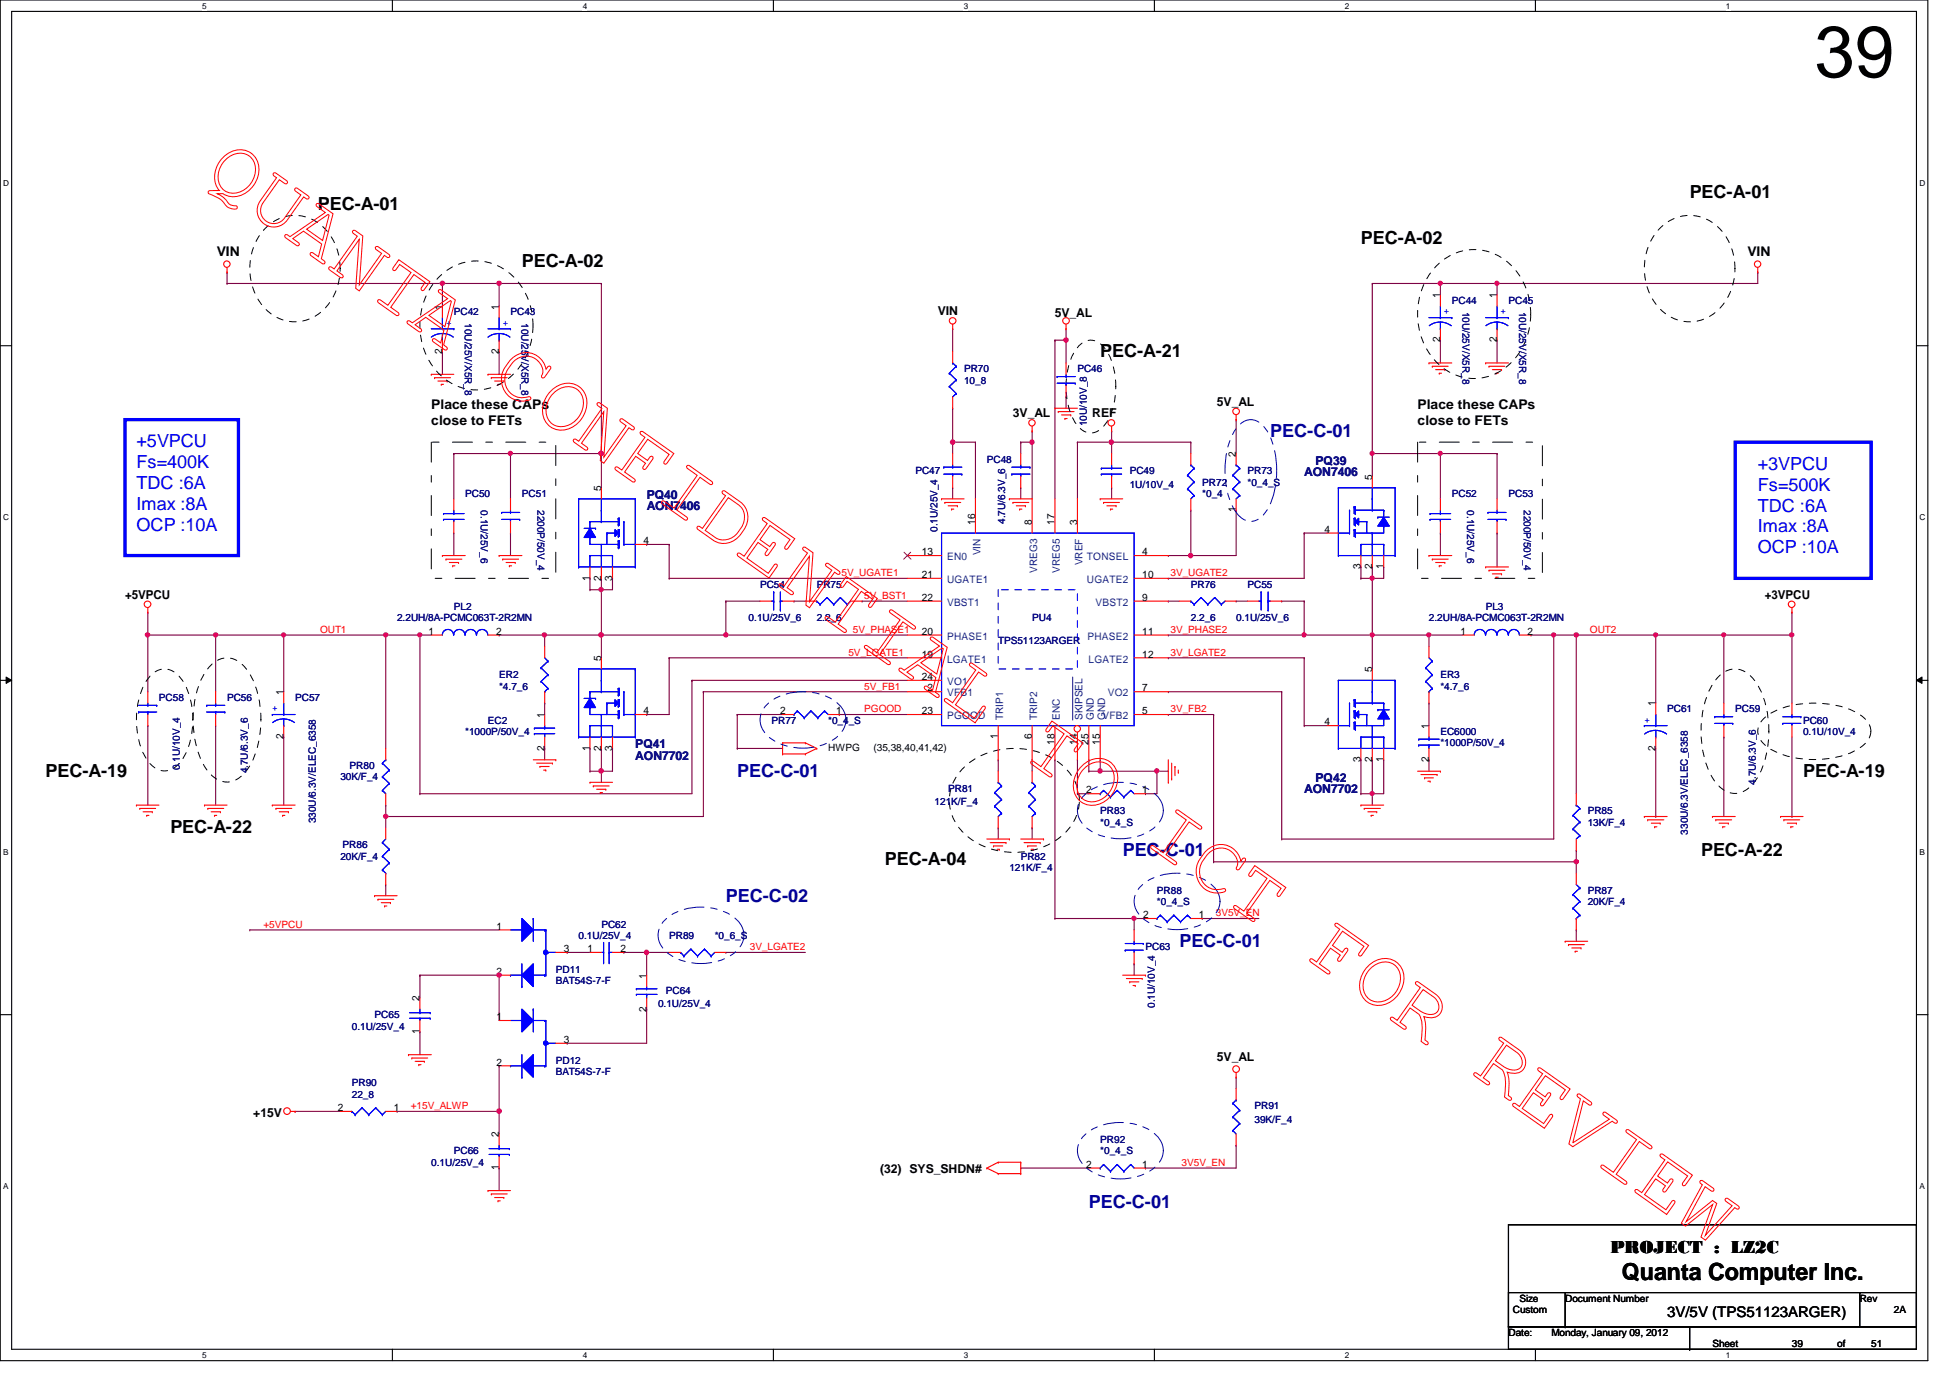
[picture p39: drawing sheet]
<svg xmlns="http://www.w3.org/2000/svg" width="297mm" height="210mm" viewBox="0 0 297 210" stroke-linecap="round" stroke-linejoin="round" font-family="sans-serif">
<defs><g id="words">
<text font-size="11" x="276.4" y="11.7">39</text>
<text font-size="3.6" x="247.1" y="195">Quanta Computer Inc.</text>
<g font-size="2.8">
<text x="48.4" y="32">PEC-A-01</text>
<text x="257.4" y="30.2">PEC-A-01</text>
<text x="79.5" y="40.6">PEC-A-02</text>
<text x="207.3" y="37.1">PEC-A-02</text>
<text x="167.6" y="54.4">PEC-A-21</text>
<text x="6.9" y="118.3">PEC-A-19</text>
<text x="274.7" y="118.3">PEC-A-19</text>
<text x="25.9" y="127">PEC-A-22</text>
<text x="134.8" y="131.8">PEC-A-04</text>
<text x="259.1" y="130.4">PEC-A-22</text>
<text x="245.3" y="190.8">PROJECT : LZ2C</text>
</g>
<g font-size="2.8" fill="#00f">
<text x="20.8" y="68.2">+5VPCU</text>
<text x="20.8" y="71.3">Fs=400K</text>
<text x="267.8" y="71.6">+3VPCU</text>
<text x="20.8" y="74.5">TDC :6A</text>
<text x="20.8" y="77.7">Imax :8A</text>
<text x="267.8" y="74.8">Fs=500K</text>
<text x="267.8" y="77.9">TDC :6A</text>
<text x="20.8" y="80.9">OCP :10A</text>
<text x="267.8" y="81.1">Imax :8A</text>
<text x="267.8" y="84.3">OCP :10A</text>
</g>
<g font-size="2.8" fill="#0000a0">
<text x="193.5" y="66.5">PEC-C-01</text>
<text x="112.3" y="118.3">PEC-C-01</text>
<text x="171" y="130.4">PEC-C-01</text>
<text x="110.6" y="137.3">PEC-C-02</text>
<text x="179.7" y="144.2">PEC-C-01</text>
<text x="165.9" y="183.9">PEC-C-01</text>
</g>
<text font-size="2.2" x="254" y="200.7">3V/5V (TPS51123ARGER)</text>
<g font-size="2">
<text x="33" y="39">VIN</text>
<text x="266.2" y="39">VIN</text>
<text x="65.7" y="62.4">Place these CAPs</text>
<text x="65.7" y="64.8">close to FETs</text>
<text x="215.9" y="62.4">Place these CAPs</text>
<text x="215.9" y="64.8">close to FETs</text>
</g>
<g font-size="1.9">
<text x="142.9" y="48">VIN</text>
<text x="160.7" y="48.3">5V_AL</text>
<text x="154.3" y="63.5">3V_AL</text>
<text x="166.4" y="63.5">REF</text>
<text x="185.4" y="61.8">5V_AL</text>
<text x="19" y="91.2">+5VPCU</text>
<text x="268.8" y="91.2">+3VPCU</text>
<text x="185.4" y="161.6">5V_AL</text>
<text x="38.6" y="170.1">+15V</text>
<text x="134.1" y="178.7">(32) SYS_SHDN#</text>
</g>
<g font-size="1.9" fill="#000080">
<text x="200.4" y="70.8">PQ39</text>
<text x="98.5" y="76">PQ40</text>
<text x="98.5" y="77.7">AON7406</text>
<text x="198.7" y="72.5">AON7406</text>
<text x="96.8" y="114">PQ41</text>
<text x="96.8" y="115.7">AON7702</text>
<text x="200.4" y="119.2">PQ42</text>
<text x="198.7" y="120.9">AON7702</text>
</g>
<g font-size="1.6">
<text x="67.3" y="47.2" transform="rotate(-90 67.3 47.2)">1</text>
<text x="76" y="47.2" transform="rotate(-90 76 47.2)">1</text>
<text x="219.4" y="45.4" transform="rotate(-90 219.4 45.4)">1</text>
<text x="228" y="45.4" transform="rotate(-90 228 45.4)">1</text>
<text x="67.3" y="53.9" transform="rotate(-90 67.3 53.9)">2</text>
<text x="76" y="53.9" transform="rotate(-90 76 53.9)">2</text>
<text x="219.4" y="52.2" transform="rotate(-90 219.4 52.2)">2</text>
<text x="228" y="52.2" transform="rotate(-90 228 52.2)">2</text>
<text x="188.3" y="69.6" transform="rotate(-90 188.3 69.6)">2</text>
<text x="91.6" y="74.8" transform="rotate(-90 91.6 74.8)">5</text>
<text x="209" y="73.1" transform="rotate(-90 209 73.1)">5</text>
<text x="98" y="82.9">4</text>
<text x="148.5" y="80" transform="rotate(-90 148.5 80)">16</text>
<text x="157.2" y="80" transform="rotate(-90 157.2 80)">8</text>
<text x="160.7" y="80" transform="rotate(-90 160.7 80)">17</text>
<text x="164.1" y="80" transform="rotate(-90 164.1 80)">3</text>
<text x="188.3" y="78.1" transform="rotate(-90 188.3 78.1)">1</text>
<text x="201.8" y="81.2">4</text>
<text x="89.8" y="88.4" transform="rotate(-90 89.8 88.4)">1</text>
<text x="91.6" y="88.4" transform="rotate(-90 91.6 88.4)">2</text>
<text x="93.3" y="88.4" transform="rotate(-90 93.3 88.4)">3</text>
<text x="140.4" y="84.6">13</text>
<text x="140.4" y="88.1">21</text>
<text x="174" y="84.6">4</text>
<text x="174" y="88.1">10</text>
<text x="207.3" y="86.7" transform="rotate(-90 207.3 86.7)">3</text>
<text x="209" y="86.7" transform="rotate(-90 209 86.7)">2</text>
<text x="210.7" y="86.7" transform="rotate(-90 210.7 86.7)">1</text>
<text x="140.4" y="91.5">22</text>
<text x="174" y="91.5">9</text>
<text x="65.3" y="96.7">1</text>
<text x="75.6" y="96.7">2</text>
<text x="91.6" y="100.7" transform="rotate(-90 91.6 100.7)">5</text>
<text x="140.4" y="96.7">20</text>
<text x="140.4" y="100.2">19</text>
<text x="174" y="100.2">12</text>
<text x="174" y="96.7">11</text>
<text x="222.5" y="96.7">1</text>
<text x="232.7" y="96.7">2</text>
<text x="43.2" y="105.9" transform="rotate(-90 43.2 105.9)">1</text>
<text x="140.4" y="103.6">24</text>
<text x="141.3" y="105.3">2</text>
<text x="174" y="105.3">7</text>
<text x="209" y="102.4" transform="rotate(-90 209 102.4)">5</text>
<text x="252.2" y="107.6" transform="rotate(-90 252.2 107.6)">1</text>
<text x="43.2" y="112.6" transform="rotate(-90 43.2 112.6)">2</text>
<text x="82.9" y="109.3" transform="rotate(-90 82.9 109.3)">1</text>
<text x="98" y="108.8">4</text>
<text x="118.8" y="108.8">2</text>
<text x="127.4" y="108.8">1</text>
<text x="140.4" y="108.8">23</text>
<text x="152" y="112.6" transform="rotate(-90 152 112.6)">1</text>
<text x="157.2" y="112.6" transform="rotate(-90 157.2 112.6)">6</text>
<text x="160.7" y="113.5" transform="rotate(-90 160.7 113.5)">18</text>
<text x="164.1" y="113.5" transform="rotate(-90 164.1 113.5)">14</text>
<text x="165.8" y="113.5" transform="rotate(-90 165.8 113.5)">25</text>
<text x="167.6" y="113.5" transform="rotate(-90 167.6 113.5)">15</text>
<text x="174" y="108.8">5</text>
<text x="201.8" y="110.5">4</text>
<text x="217.6" y="111" transform="rotate(-90 217.6 111)">1</text>
<text x="82.9" y="114.3" transform="rotate(-90 82.9 114.3)">2</text>
<text x="89.8" y="114.3" transform="rotate(-90 89.8 114.3)">1</text>
<text x="91.6" y="114.3" transform="rotate(-90 91.6 114.3)">2</text>
<text x="93.3" y="114.3" transform="rotate(-90 93.3 114.3)">3</text>
<text x="207.3" y="116.1" transform="rotate(-90 207.3 116.1)">3</text>
<text x="209" y="116.1" transform="rotate(-90 209 116.1)">2</text>
<text x="210.7" y="116.1" transform="rotate(-90 210.7 116.1)">1</text>
<text x="217.6" y="116.1" transform="rotate(-90 217.6 116.1)">2</text>
<text x="252.2" y="114.3" transform="rotate(-90 252.2 114.3)">2</text>
<text x="165.5" y="120.9">2</text>
<text x="174" y="120.9">1</text>
<text x="75.6" y="141.6">1</text>
<text x="174.1" y="139.9">2</text>
<text x="182.6" y="139.9">1</text>
<text x="75.6" y="148.5">2</text>
<text x="85.9" y="145">3</text>
<text x="89.5" y="145">1</text>
<text x="94.5" y="145">2</text>
<text x="98.5" y="149.1" transform="rotate(-90 98.5 149.1)">1</text>
<text x="63.9" y="152.5" transform="rotate(-90 63.9 152.5)">2</text>
<text x="75.6" y="155.4">1</text>
<text x="98.5" y="154.1" transform="rotate(-90 98.5 154.1)">2</text>
<text x="63.9" y="157.5" transform="rotate(-90 63.9 157.5)">1</text>
<text x="85.9" y="158.9">3</text>
<text x="75.6" y="162.3">2</text>
<text x="51.5" y="169.2">2</text>
<text x="60" y="169.2">1</text>
<text x="76" y="173.2" transform="rotate(-90 76 173.2)">2</text>
<text x="76" y="178.3" transform="rotate(-90 76 178.3)">1</text>
<text x="165.5" y="177.9">2</text>
<text x="174" y="177.9">1</text>
</g>
<g font-size="1.6" fill="#004080">
<text x="144.3" y="85.3">EN0</text>
<text x="144.3" y="88.8">UGATE1</text>
<text x="149.3" y="84.6" transform="rotate(-90 149.3 84.6)">VIN</text>
<text x="158" y="87.2" transform="rotate(-90 158 87.2)">VREG3</text>
<text x="161.5" y="87.2" transform="rotate(-90 161.5 87.2)">VREG5</text>
<text x="164.9" y="86.1" transform="rotate(-90 164.9 86.1)">VREF</text>
<text x="165.6" y="85.3">TONSEL</text>
<text x="165.6" y="88.8">UGATE2</text>
<text x="144.3" y="92.3">VBST1</text>
<text x="166.9" y="92.3">VBST2</text>
<text x="144.3" y="97.5">PHASE1</text>
<text x="144.3" y="100.9">LGATE1</text>
<text x="165.6" y="97.5">PHASE2</text>
<text x="165.8" y="100.9">LGATE2</text>
<text x="144.3" y="106.1">VFB1</text>
<text x="144.3" y="104.4">VO1</text>
<text x="168.7" y="106.1">VO2</text>
<text x="144.3" y="109.6">PGOOD</text>
<text x="152.8" y="109.7" transform="rotate(-90 152.8 109.7)">TRIP1</text>
<text x="158" y="109.7" transform="rotate(-90 158 109.7)">TRIP2</text>
<text x="161.5" y="109.7" transform="rotate(-90 161.5 109.7)">ENC</text>
<text x="164.9" y="109.7" transform="rotate(-90 164.9 109.7)">SKIPSEL</text>
<text x="166.6" y="109.7" transform="rotate(-90 166.6 109.7)">GND</text>
<text x="167.9" y="109.6">VFB2</text>
<text x="168.4" y="109.7" transform="rotate(-90 168.4 109.7)">GND</text>
</g>
<g font-size="1.5" fill="#00f">
<text x="219.9" y="47.9">+</text>
<text x="228.6" y="47.9">+</text>
<text x="67.9" y="49.6">+</text>
<text x="76.6" y="49.6">+</text>
<text x="41.5" y="108.3">+</text>
<text x="250.5" y="110.1">+</text>
</g>
<g font-size="1.5" fill="#000080">
<text x="221.1" y="46.3">PC44</text>
<text x="222.8" y="47.5" transform="rotate(90 222.8 47.5)">10U/25V/X5R_8</text>
<text x="229.8" y="46.3">PC45</text>
<text x="231.4" y="47.5" transform="rotate(90 231.4 47.5)">10U/25V/X5R_8</text>
<text x="69.1" y="48">PC42</text>
<text x="70.8" y="49.2" transform="rotate(90 70.8 49.2)">10U/25V/X5R_8</text>
<text x="77.8" y="48">PC43</text>
<text x="79.5" y="49.2" transform="rotate(90 79.5 49.2)">10U/25V/X5R_8</text>
<text x="146.9" y="56.7">PR70</text>
<text x="146.9" y="58.4">10_8</text>
<text x="164.1" y="56.7">PC46</text>
<text x="165.6" y="64.9" transform="rotate(-90 165.6 64.9)">10U/10V_8</text>
<text x="150.3" y="70.5">PC48</text>
<text x="70.9" y="75.7">PC50</text>
<text x="73.2" y="77.7" transform="rotate(90 73.2 77.7)">0.1U/25V_6</text>
<text x="79.5" y="75.7">PC51</text>
<text x="81.9" y="77.7" transform="rotate(90 81.9 77.7)">2200P/50V_4</text>
<text x="139.4" y="72.2">PC47</text>
<text x="172.1" y="72.2">PC49</text>
<text x="172.1" y="74.3">1U/10V_4</text>
<text x="183.1" y="74">PR72</text>
<text x="183.1" y="75.7">*0_4</text>
<text x="190" y="72.2">PR73</text>
<text x="190" y="74">*0_4_S</text>
<text x="221.1" y="75.7">PC52</text>
<text x="223.5" y="77.7" transform="rotate(90 223.5 77.7)">0.1U/25V_6</text>
<text x="229.8" y="75.7">PC53</text>
<text x="232.1" y="77.7" transform="rotate(90 232.1 77.7)">2200P/50V_4</text>
<text x="142.8" y="81" transform="rotate(-90 142.8 81)">0.1U/25V_4</text>
<text x="153.1" y="79.8" transform="rotate(-90 153.1 79.8)">4.7U/6.3V_6</text>
<text x="115.8" y="89.5">PC54</text>
<text x="124.4" y="89.5">PR75</text>
<text x="181.4" y="89.5">PR76</text>
<text x="190" y="89.5">PC55</text>
<text x="60.5" y="94.7">2.2UH/8A-PCMC063T-2R2MN</text>
<text x="69.1" y="93">PL2</text>
<text x="114" y="94.7">0.1U/25V_6</text>
<text x="124.4" y="94.7">2.2_6</text>
<text x="157.2" y="94.7">PU4</text>
<text x="181.4" y="94.7">2.2_6</text>
<text x="188.3" y="94.7">0.1U/25V_6</text>
<text x="217.7" y="94.7">2.2UH/8A-PCMC063T-2R2MN</text>
<text x="226.3" y="93">PL3</text>
<text x="152.1" y="98.1">TPS51123ARGER</text>
<text x="24.2" y="106.8">PC58</text>
<text x="34.6" y="106.8">PC56</text>
<text x="45" y="106.8">PC57</text>
<text x="76" y="103.3">ER2</text>
<text x="76" y="105">*4.7_6</text>
<text x="219.4" y="103.3">ER3</text>
<text x="219.4" y="105">*4.7_6</text>
<text x="70.9" y="111.9">*1000P/50V_4</text>
<text x="74.3" y="110.2">EC2</text>
<text x="117.5" y="110.2">PR77</text>
<text x="126.2" y="110.2">*0_4_S</text>
<text x="219.4" y="111.9">EC6000</text>
<text x="219.4" y="113.7">*1000P/50V_4</text>
<text x="254" y="108.5">PC61</text>
<text x="264.3" y="108.5">PC59</text>
<text x="274.7" y="110.2">PC60</text>
<text x="274.7" y="111.9">0.1U/10V_4</text>
<text x="27.4" y="117.3" transform="rotate(-90 27.4 117.3)">0.1U/10V_4</text>
<text x="37.8" y="117.8" transform="rotate(-90 37.8 117.8)">4.7U/6.3V_6</text>
<text x="51.9" y="118.9">30K/F_4</text>
<text x="53.3" y="117.1">PR80</text>
<text x="267.5" y="119.5" transform="rotate(-90 267.5 119.5)">4.7U/6.3V_6</text>
<text x="48.1" y="125.4" transform="rotate(-90 48.1 125.4)">330U/6.3V/ELEC_6358</text>
<text x="142.4" y="122.6">121K/F_4</text>
<text x="144.4" y="120.6">PR81</text>
<text x="167.6" y="124">PR83</text>
<text x="167.6" y="125.8">*0_4_S</text>
<text x="241.8" y="124">PR85</text>
<text x="241.8" y="125.8">13K/F_4</text>
<text x="51.9" y="130.9">20K/F_4</text>
<text x="52.2" y="129.2">PR86</text>
<text x="155.5" y="130.9">PR82</text>
<text x="257.1" y="127.1" transform="rotate(-90 257.1 127.1)">330U/6.3V/ELEC_6358</text>
<text x="153.8" y="132.7">121K/F_4</text>
<text x="176.2" y="136.1">PR88</text>
<text x="176.2" y="137.8">*0_4_S</text>
<text x="241.8" y="136.1">PR87</text>
<text x="241.8" y="137.8">20K/F_4</text>
<text x="88.1" y="143">0.1U/25V_4</text>
<text x="91.6" y="141.3">PC62</text>
<text x="101.9" y="143">PR89</text>
<text x="108.9" y="143">*0_6_S</text>
<text x="84.7" y="148.2">PD11</text>
<text x="84.7" y="149.9">BAT54S-7-F</text>
<text x="174.5" y="144.8">PC63</text>
<text x="57.1" y="155.1">PC65</text>
<text x="100.2" y="153.4">0.1U/25V_4</text>
<text x="101.4" y="151.3">PC64</text>
<text x="175.9" y="153.5" transform="rotate(-90 175.9 153.5)">0.1U/10V_4</text>
<text x="53.6" y="156.8">0.1U/25V_4</text>
<text x="53.6" y="165.5">PR90</text>
<text x="53.6" y="167.2">22_8</text>
<text x="84.7" y="162.1">PD12</text>
<text x="84.7" y="163.7">BAT54S-7-F</text>
<text x="191.1" y="169">PR91</text>
<text x="191.1" y="171">39K/F_4</text>
<text x="65.7" y="177.6">0.1U/25V_4</text>
<text x="69.1" y="175.9">PC66</text>
<text x="167.6" y="174.1">PR92</text>
<text x="167.6" y="175.9">*0_4_S</text>
</g>
<g font-size="1.5" fill="#f00">
<text x="128.2" y="87.8">5V_UGATE1</text>
<text x="178.3" y="87.8">3V_UGATE2</text>
<text x="131.7" y="91.2">5V_BST1</text>
<text x="48.8" y="96.4">OUT1</text>
<text x="129.2" y="99.9">5V_LGATE1</text>
<text x="129.9" y="96.4">5V_PHASE1</text>
<text x="178.3" y="99.9">3V_LGATE2</text>
<text x="178.3" y="96.4">3V_PHASE2</text>
<text x="242.2" y="96.4">OUT2</text>
<text x="131.7" y="105">5V_FB1</text>
<text x="131.7" y="108.5">PGOOD</text>
<text x="178.3" y="108.5">3V_FB2</text>
<text x="40.1" y="141.3">+5VPCU</text>
<text x="185.2" y="139.6">3V5V_EN</text>
<text x="114.2" y="144.7">3V_LGATE2</text>
<text x="62.6" y="169">+15V_ALWP</text>
<text x="180" y="177.6">3V5V_EN</text>
</g>
<g font-size="1.5">
<text x="126.2" y="114.4">HWPG</text>
<text x="133.1" y="114.4">(35,38,40,41,42)</text>
<text x="229.8" y="203.5">Date:</text>
<text x="230.5" y="200">Custom</text>
<text x="231.5" y="198.3">Size</text>
<text x="236.3" y="203.5">Monday, January 09, 2012</text>
<text x="238.4" y="198.3">Document Number</text>
<text x="283.3" y="198.3">Rev</text>
<text x="288.5" y="200">2A</text>
<text x="260.9" y="205.2">Sheet</text>
<text x="273" y="205.2">39</text>
<text x="279.9" y="205.2">of</text>
<text x="285" y="205.2">51</text>
</g>
<g font-size="1.3">
<text x="30.8" y="1.4">5</text>
<text x="88.8" y="1.4">4</text>
<text x="146.8" y="1.4">3</text>
<text x="204.8" y="1.4">2</text>
<text x="262.9" y="1.4">1</text>
<text x=".5" y="28.3">D</text>
<text x="292.4" y="28.3">D</text>
<text x=".5" y="79.2">C</text>
<text x="292.4" y="79.2">C</text>
<text x=".5" y="130.2">B</text>
<text x="292.4" y="130.2">B</text>
<text x=".5" y="181.1">A</text>
<text x="292.4" y="181.1">A</text>
<text x="30.8" y="206.9">5</text>
<text x="88.8" y="206.9">4</text>
<text x="146.8" y="206.9">3</text>
<text x="204.8" y="206.9">2</text>
<text x="262.9" y="206.9">1</text>
</g>
</g></defs>
<path d="M0 0h293.7v207.3h-293.7zM1.8 1.7h290.1v203.8h-290.1z" fill="none" stroke="#000" stroke-width=".17"/>
<g fill="#fff">
<path d="M30.8 .2h.7v1.4h-.7z"/>
<path d="M30.8 205.7h.7v1.4h-.7z"/>
</g>
<path d="M59.8 0v1.7M59.8 205.5v1.8" fill="none" stroke="#000" stroke-width=".17"/>
<g fill="#fff">
<path d="M88.8 .2h.6v1.4h-.6z"/>
<path d="M88.8 205.7h.6v1.4h-.6z"/>
</g>
<path d="M117.8 0v1.7M117.8 205.5v1.8" fill="none" stroke="#000" stroke-width=".17"/>
<g fill="#fff">
<path d="M146.8 .2h.7v1.4h-.7z"/>
<path d="M146.8 205.7h.7v1.4h-.7z"/>
</g>
<path d="M175.8 0v1.7M175.8 205.5v1.8" fill="none" stroke="#000" stroke-width=".17"/>
<g fill="#fff">
<path d="M204.8 .2h.7v1.4h-.7z"/>
<path d="M204.8 205.7h.7v1.4h-.7z"/>
</g>
<path d="M233.9 0v1.7M233.9 205.5v1.8" fill="none" stroke="#000" stroke-width=".17"/>
<g fill="#fff">
<path d="M262.9 .2h.7v1.4h-.7z"/>
<path d="M262.9 205.7h.7v1.4h-.7z"/>
<path d="M.5 27.2h.9v1.4h-.9z"/>
<path d="M292.4 27.2h.9v1.4h-.9z"/>
<path d="M.5 78.1h.9v1.4h-.9z"/>
<path d="M292.4 78.1h.9v1.4h-.9z"/>
</g>
<path d="M0 52.7h1.8M291.9 52.7h1.8" fill="none" stroke="#000" stroke-width=".17"/>
<g fill="#fff">
<path d="M.5 129.1h.8v1.4h-.8z"/>
<path d="M292.4 129.1h.8v1.4h-.8z"/>
</g>
<path d="M0 103.6h1.8M291.9 103.6h1.8" fill="none" stroke="#000" stroke-width=".17"/>
<path d="M.9 103.1l.9 .5-.9 .5zM291.9 103.6l.9-.5v1z" fill="#000"/>
<path d="M.9 103.1l.9 .5-.9 .5zM291.9 103.6l.9-.5v1z" fill="none" stroke="#000" stroke-width=".15"/>
<g fill="#fff">
<path d="M.5 180h.8v1.4h-.8z"/>
<path d="M292.4 180h.8v1.4h-.8z"/>
</g>
<path d="M0 154.6h1.8M291.9 154.6h1.8" fill="none" stroke="#000" stroke-width=".17"/>
<g fill="none" stroke="#800040" stroke-width=".17">
<path d="M145.1 50.1h.1M145.1 50.1v3.5M160.7 51.8h.1M160.7 51.8h1.7M148.6 67.4h.1M148.6 67.4v8.6M101.9 100.2h.1M101.9 100.2h36.3M105.4 103.6h.1M105.4 103.6v17.3h-41.4M107.1 105.4h.1M107.1 105.4h31.1"/>
<path d="M178 108.8h.1M178 108.8h6.9M64 120.9h.1M240.1 129.5h.1M240.1 129.5v1.8"/>
</g>
<circle cx="162.4" cy="51.8" r=".33" fill="#f0f"/>
<circle cx="162.4" cy="51.8" r=".33" fill="none" stroke="#f0f" stroke-width=".17"/>
<path d="M162.4 60.5h.1M162.4 60.5v1.7M64 96.7h.1M64 96.7v24.2" fill="none" stroke="#800040" stroke-width=".17"/>
<circle cx="63.9" cy="96.7" r=".32" fill="#f0f"/>
<circle cx="63.9" cy="96.7" r=".32" fill="none" stroke="#f0f" stroke-width=".17"/>
<path d="M169.3 74.3h.1M169.3 74.3v1.7M58.8 96.7h.1M58.8 96.7h5.2M217.7 96.7h.1M217.7 96.7h5.1M91.6 117.5h.1M91.6 117.5v1.7M127.8 108.8h.1M127.8 108.8h10.4" fill="none" stroke="#800040" stroke-width=".17"/>
<circle cx="217.6" cy="96.7" r=".32" fill="#f0f"/>
<circle cx="217.6" cy="96.7" r=".32" fill="none" stroke="#f0f" stroke-width=".17"/>
<path d="M162.4 50.1h.1M162.4 50.1v1.7M157.2 67.4h.1M157.2 67.4v8.6" fill="none" stroke="#800040" stroke-width=".17"/>
<circle cx="157.2" cy="67.3" r=".33" fill="#f0f"/>
<circle cx="157.2" cy="67.3" r=".33" fill="none" stroke="#f0f" stroke-width=".17"/>
<g fill="none" stroke="#800040" stroke-width=".17">
<path d="M164.1 67.4h.1M164.1 67.4v8.6M178 88.1h.1M188.3 91.6h.1M188.3 91.6h1.7M198.7 81.2h.1M198.7 81.2v6.9h-20.7M209 88.1h.1M209 88.1v8.6M262.6 96.7h.1M262.6 96.7h10.4M22.5 110.5h.1"/>
<path d="M22.5 110.5v12.1M209 115.7h.1M209 115.7v5.2h-1.7M58.8 122.6h.1M58.8 122.6v1.8M207.3 120.9h.1"/>
</g>
<circle cx="209" cy="88.1" r=".32" fill="#f0f"/>
<circle cx="209" cy="88.1" r=".32" fill="none" stroke="#f0f" stroke-width=".17"/>
<path d="M91.6 89.8h.1M91.6 89.8v6.9" fill="none" stroke="#800040" stroke-width=".17"/>
<circle cx="91.6" cy="89.8" r=".33" fill="#f0f"/>
<circle cx="91.6" cy="89.8" r=".33" fill="none" stroke="#f0f" stroke-width=".17"/>
<path d="M83 96.7h.1M83 96.7h8.6" fill="none" stroke="#800040" stroke-width=".17"/>
<circle cx="91.6" cy="96.7" r=".33" fill="#f0f"/>
<circle cx="91.6" cy="96.7" r=".33" fill="none" stroke="#f0f" stroke-width=".17"/>
<circle cx="82.9" cy="96.7" r=".33" fill="#f0f"/>
<circle cx="82.9" cy="96.7" r=".33" fill="none" stroke="#f0f" stroke-width=".17"/>
<path d="M110.6 96.7h.1M110.6 96.7h27.6" fill="none" stroke="#800040" stroke-width=".17"/>
<circle cx="110.6" cy="96.7" r=".33" fill="#f0f"/>
<circle cx="110.6" cy="96.7" r=".33" fill="none" stroke="#f0f" stroke-width=".17"/>
<g fill="none" stroke="#800040" stroke-width=".17">
<path d="M160.7 51.8h.1M160.7 51.8v24.2M162.4 51.8h.1M162.4 51.8v3.5M145.1 74.3h.1M145.1 74.3v1.7M98.5 82.9h.1M98.5 82.9h3.4M101.9 82.9h.1M101.9 88.1h.1M101.9 82.9v5.2M101.9 88.1h36.3"/>
<path d="M240.1 96.7h.1M240.1 96.7v24.2M252.2 96.7h.1M252.2 96.7h10.4M105.4 103.6h.1M105.4 103.6h32.8M107.1 105.4h.1M107.1 105.4v19h-48.3M58.8 124.4h.1"/>
</g>
<circle cx="240.1" cy="96.7" r=".33" fill="#f0f"/>
<circle cx="240.1" cy="96.7" r=".33" fill="none" stroke="#f0f" stroke-width=".17"/>
<path d="M58.8 96.7h.1M58.8 96.7v17.3M64 96.7h.1M64 96.7h1.7M58.8 134.7h.1M58.8 134.7v1.7" fill="none" stroke="#800040" stroke-width=".17"/>
<circle cx="58.8" cy="96.7" r=".33" fill="#f0f"/>
<circle cx="58.8" cy="96.7" r=".33" fill="none" stroke="#f0f" stroke-width=".17"/>
<path d="M198.7 96.7h.1M198.7 96.7h10.3M89.9 117.5h.1M89.9 117.5h1.7M207.3 115.7h.1M207.3 115.7v5.2M210.8 115.7h.1M210.8 115.7v5.2M209 120.9h.1M209 120.9v1.7" fill="none" stroke="#800040" stroke-width=".17"/>
<circle cx="198.6" cy="96.7" r=".32" fill="#f0f"/>
<circle cx="198.6" cy="96.7" r=".32" fill="none" stroke="#f0f" stroke-width=".17"/>
<path d="M198.7 81.2h.1M198.7 81.2h3.4M209 120.9h.1M209 120.9h1.8" fill="none" stroke="#800040" stroke-width=".17"/>
<circle cx="209" cy="120.9" r=".32" fill="#f0f"/>
<circle cx="209" cy="120.9" r=".32" fill="none" stroke="#f0f" stroke-width=".17"/>
<g fill="none" stroke="#800040" stroke-width=".17">
<path d="M145.1 67.4h.1M145.1 67.4v1.7M22.5 93.3h.1M22.5 93.3v3.4M178 96.7h.1M198.7 91.6h.1M198.7 91.6v5.1h-20.7M236.7 96.7h.1M236.7 96.7v31.1h-41.5M273 93.3h.1M273 93.3v3.4M165.9 115.7h.1"/>
<path d="M165.9 115.7v1.8M167.6 115.7h.1M167.6 115.7v1.8M176.2 117.5h.1M176.2 117.5h1.8M178 100.2h.1M178 100.2h20.7M195.2 105.4h.1M195.2 105.4v22.4M195.2 127.8h.1"/>
</g>
<circle cx="176.2" cy="117.4" r=".33" fill="#f0f"/>
<circle cx="176.2" cy="117.4" r=".33" fill="none" stroke="#f0f" stroke-width=".17"/>
<path d="M181.4 77.7h.1M181.4 77.7v6.9" fill="none" stroke="#800040" stroke-width=".17"/>
<circle cx="181.4" cy="84.6" r=".33" fill="#f0f"/>
<circle cx="181.4" cy="84.6" r=".33" fill="none" stroke="#f0f" stroke-width=".17"/>
<path d="M164.1 67.4h.1M164.1 67.4h17.3M169.3 67.4h.1M188.3 77.7h.1M188.3 63.9h.1M188.3 77.7v6.9h-6.9M188.3 63.9v5.2M181.4 84.6h.1" fill="none" stroke="#800040" stroke-width=".17"/>
<circle cx="169.3" cy="67.3" r=".34" fill="#f0f"/>
<circle cx="169.3" cy="67.3" r=".34" fill="none" stroke="#f0f" stroke-width=".17"/>
<g fill="none" stroke="#800040" stroke-width=".17">
<path d="M34.6 41.4h.1M34.6 41.4v1.8M155.5 74.3h.1M155.5 67.4h.1M155.5 67.4v1.7M155.5 74.3v1.7M157.2 65.7h.1M157.2 65.7v1.7h-1.7M169.3 65.7h.1M169.3 67.4h.1M169.3 65.7v3.4M181.4 67.4h.1"/>
<path d="M181.4 67.4v1.7M91.6 96.7h.1M91.6 96.7h19M233.2 96.7h.1M233.2 96.7h3.5M157.2 115.7h.1M157.2 115.7v1.8M198.7 100.2h.1M198.7 110.5h.1M198.7 100.2v10.3M198.7 110.5h3.4M157.2 126.1h.1"/>
<path d="M157.2 126.1v1.7"/>
</g>
<circle cx="91.6" cy="96.7" r=".33" fill="#f0f"/>
<circle cx="91.6" cy="96.7" r=".33" fill="none" stroke="#f0f" stroke-width=".17"/>
<path d="M98.5 108.8h.1M101.9 100.2h.1M101.9 100.2v8.6h-3.4M58.8 124.4h.1M58.8 124.4v1.7" fill="none" stroke="#800040" stroke-width=".17"/>
<circle cx="58.8" cy="124.3" r=".33" fill="#f0f"/>
<circle cx="58.8" cy="124.3" r=".33" fill="none" stroke="#f0f" stroke-width=".17"/>
<g fill="none" stroke="#800040" stroke-width=".17">
<path d="M110.6 91.6h.1M110.6 91.6v5.1M131.3 91.6h.1M131.3 91.6h6.9M178 84.6h.1M178 84.6h3.4M195.2 91.6h.1M195.2 91.6h3.5M91.6 117.5h.1M91.6 117.5h1.7M152.1 115.7h.1M152.1 115.7v1.8"/>
<path d="M165.9 117.5h.1M165.9 117.5h1.7M184.9 108.8h.1M184.9 108.8v22.5M240.1 141.6h.1M240.1 141.6v1.8"/>
</g>
<circle cx="91.6" cy="117.4" r=".34" fill="#f0f"/>
<circle cx="91.6" cy="117.4" r=".34" fill="none" stroke="#f0f" stroke-width=".17"/>
<path d="M184.9 131.3h.1M184.9 131.3h55.2" fill="none" stroke="#800040" stroke-width=".17"/>
<circle cx="240.1" cy="131.2" r=".33" fill="#f0f"/>
<circle cx="240.1" cy="131.2" r=".33" fill="none" stroke="#f0f" stroke-width=".17"/>
<path d="M145.1 67.4h.1M145.1 67.4h3.5M240.1 131.3h.1M240.1 131.3v1.7" fill="none" stroke="#800040" stroke-width=".17"/>
<circle cx="145.1" cy="67.3" r=".34" fill="#f0f"/>
<circle cx="145.1" cy="67.3" r=".34" fill="none" stroke="#f0f" stroke-width=".17"/>
<path d="M145.1 62.2h.1M145.1 62.2v5.2M164.1 115.7h.1M164.1 115.7v5.2M167.6 117.5h.1M167.6 117.5h8.6M176.2 117.5h.1M176.2 117.5v3.4M164.1 120.9h.1M164.1 120.9h1.8" fill="none" stroke="#800040" stroke-width=".17"/>
<circle cx="167.6" cy="117.4" r=".33" fill="#f0f"/>
<circle cx="167.6" cy="117.4" r=".33" fill="none" stroke="#f0f" stroke-width=".17"/>
<path d="M160.7 115.7h.1M160.7 115.7v24.2M172.8 139.9h.1M172.8 139.9h1.7M174.5 120.9h.1M174.5 120.9h1.7M183.1 139.9h.1M183.1 139.9h8.7" fill="none" stroke="#800040" stroke-width=".17"/>
<circle cx="172.7" cy="139.9" r=".32" fill="#f0f"/>
<circle cx="172.7" cy="139.9" r=".32" fill="none" stroke="#f0f" stroke-width=".17"/>
<g fill="none" stroke="#800040" stroke-width=".17">
<path d="M89.9 89.8h.1M89.9 88.1h.1M89.9 88.1v1.7M91.6 88.1h.1M91.6 89.8h.1M91.6 88.1v1.7M93.3 88.1h.1M93.3 88.1v1.7h-3.4M207.3 86.4h.1M207.3 86.4v1.7M209 88.1h.1M210.8 86.4h.1"/>
<path d="M210.8 86.4v1.7h-1.8M152.1 126.1h.1M152.1 126.1v1.7M160.7 139.9h.1M160.7 139.9h12.1M172.8 139.9h.1M172.8 139.9v1.7M172.8 146.8h.1M172.8 146.8v1.7M60.5 169.3h.1M60.5 169.3h15.5M76 177.9h.1"/>
<path d="M76 169.3h.1M76 169.3v3.4M76 177.9v3.5"/>
</g>
<circle cx="76" cy="169.2" r=".34" fill="#f0f"/>
<circle cx="76" cy="169.2" r=".34" fill="none" stroke="#f0f" stroke-width=".17"/>
<path d="M86.4 158.9h.1M95 145.1h.1M95 145.1h3.5M98.5 153.7h.1M98.5 145.1h.1M98.5 153.7v5.2h-12.1M98.5 145.1v3.4M76 162.3h.1M76 162.3v7" fill="none" stroke="#800040" stroke-width=".17"/>
<circle cx="98.5" cy="145.1" r=".33" fill="#f0f"/>
<circle cx="98.5" cy="145.1" r=".33" fill="none" stroke="#f0f" stroke-width=".17"/>
<path d="M64 148.5h.1M64 148.5h12M76 148.5h.1M76 148.5v6.9" fill="none" stroke="#800040" stroke-width=".17"/>
<circle cx="76" cy="148.5" r=".33" fill="#f0f"/>
<circle cx="76" cy="148.5" r=".33" fill="none" stroke="#f0f" stroke-width=".17"/>
<g fill="none" stroke="#800040" stroke-width=".17">
<path d="M209 96.7h.1M209 96.7h8.7M83 107.1h.1M83 114h.1M83 107.1v1.7M83 114v1.7M38.1 141.6h.1M38.1 141.6h37.9M64 157.2h.1M64 148.5h.1M64 148.5v3.5M64 157.2v3.5"/>
<path d="M86.4 145.1h.1M86.4 145.1h3.5M98.5 145.1h.1M98.5 145.1h3.4M110.6 145.1h.1M110.6 145.1h12.1M45 169.3h.1M45 169.3h6.9M155.5 177.9h.1M155.5 177.9h10.4M174.5 177.9h.1M188.3 164.1h.1"/>
<path d="M188.3 174.5h.1M188.3 174.5v3.4h-13.8M188.3 164.1v1.7"/>
</g>
<circle cx="209" cy="96.7" r=".32" fill="#f0f"/>
<circle cx="209" cy="96.7" r=".32" fill="none" stroke="#f0f" stroke-width=".17"/>
<g fill="none" stroke="#800040" stroke-width=".17">
<path d="M219.4 43.2h.1M219.4 43.2h8.6M228 43.2h.1M228 43.2v1.7M228 69.1h.1M228 69.1v6.9M83 96.7h.1M83 96.7v1.8M217.7 96.7h.1M217.7 96.7v1.8M217.7 107.1h.1M217.7 115.7h.1"/>
<path d="M217.7 107.1v3.4M217.7 115.7v1.8"/>
</g>
<circle cx="228" cy="43.2" r=".32" fill="#f0f"/>
<circle cx="228" cy="43.2" r=".32" fill="none" stroke="#f0f" stroke-width=".17"/>
<path d="M219.4 43.2h.1M219.4 43.2v1.7M219.4 69.1h.1M219.4 69.1h8.6" fill="none" stroke="#800040" stroke-width=".17"/>
<circle cx="219.4" cy="69.1" r=".32" fill="#f0f"/>
<circle cx="219.4" cy="69.1" r=".32" fill="none" stroke="#f0f" stroke-width=".17"/>
<g fill="none" stroke="#800040" stroke-width=".17">
<path d="M67.4 43.2h.1M67.4 43.2h8.6M67.4 43.2v3.5M76 53.6h.1M76 43.2h.1M76 43.2v3.5M76 53.6v3.4M77.8 69.1h.1M77.8 69.1v6.9M219.4 69.1h.1M219.4 69.1v6.9M219.4 81.2h.1"/>
<path d="M219.4 81.2v3.4M228 81.2h.1M228 81.2v5.2"/>
</g>
<circle cx="67.4" cy="43.2" r=".33" fill="#f0f"/>
<circle cx="67.4" cy="43.2" r=".33" fill="none" stroke="#f0f" stroke-width=".17"/>
<path d="M67.4 53.6h.1M67.4 53.6v3.4M77.8 69.1h.1M77.8 69.1h13.8" fill="none" stroke="#800040" stroke-width=".17"/>
<circle cx="91.6" cy="69.1" r=".33" fill="#f0f"/>
<circle cx="91.6" cy="69.1" r=".33" fill="none" stroke="#f0f" stroke-width=".17"/>
<circle cx="77.7" cy="69.1" r=".32" fill="#f0f"/>
<circle cx="77.7" cy="69.1" r=".32" fill="none" stroke="#f0f" stroke-width=".17"/>
<g fill="none" stroke="#800040" stroke-width=".17">
<path d="M34.6 43.2h.1M34.6 43.2h32.8M228 43.2h.1M267.8 41.4h.1M267.8 41.4v1.8h-39.8M69.1 69.1h.1M69.1 69.1v6.9M69.1 81.2h.1M69.1 81.2v3.4M77.8 81.2h.1M77.8 81.2v3.4M240.1 96.7h.1"/>
<path d="M240.1 96.7h12.1M262.6 96.7h.1M262.6 96.7v10.4M262.6 112.3h.1M262.6 112.3v12.1"/>
</g>
<circle cx="262.6" cy="96.7" r=".32" fill="#f0f"/>
<circle cx="262.6" cy="96.7" r=".32" fill="none" stroke="#f0f" stroke-width=".17"/>
<g fill="none" stroke="#800040" stroke-width=".17">
<path d="M91.6 69.1h.1M91.6 69.1v5.2M76 96.7h.1M76 96.7h7M91.6 96.7h.1M91.6 96.7v3.5M110.6 91.6h.1M110.6 91.6h5.2M120.9 91.6h.1M120.9 91.6h1.8M178 91.6h.1M178 91.6h1.7"/>
<path d="M207.3 88.1h.1M209 86.4h.1M209 96.7h.1M209 86.4v1.7h-1.7M209 96.7v5.2M89.9 114h.1M89.9 114v3.5M91.6 114h.1M91.6 114v3.5M93.3 114h.1M93.3 114v3.5M112.3 108.8h.1"/>
<path d="M112.3 114h.1M112.3 108.8h6.9M112.3 108.8v5.2M112.3 114h6.9M178 105.4h.1M178 105.4h17.2"/>
</g>
<circle cx="91.6" cy="69.1" r=".33" fill="#f0f"/>
<circle cx="91.6" cy="69.1" r=".33" fill="none" stroke="#f0f" stroke-width=".17"/>
<path d="M76 43.2h.1M76 43.2h15.6" fill="none" stroke="#800040" stroke-width=".17"/>
<circle cx="76" cy="43.2" r=".33" fill="#f0f"/>
<circle cx="76" cy="43.2" r=".33" fill="none" stroke="#f0f" stroke-width=".17"/>
<path d="M91.6 43.2h.1M91.6 43.2v25.9M209 69.1h.1M209 69.1v3.5" fill="none" stroke="#800040" stroke-width=".17"/>
<circle cx="209" cy="69.1" r=".32" fill="#f0f"/>
<circle cx="209" cy="69.1" r=".32" fill="none" stroke="#f0f" stroke-width=".17"/>
<path d="M209 43.2h10.4M219.4 43.2h.1" fill="none" stroke="#800040" stroke-width=".17"/>
<circle cx="219.4" cy="43.2" r=".32" fill="#f0f"/>
<circle cx="219.4" cy="43.2" r=".32" fill="none" stroke="#f0f" stroke-width=".17"/>
<path d="M209 43.2h.1M209 43.2v25.9M209 69.1h.1M209 69.1h10.4M22.5 96.7h.1M22.5 96.7v8.7" fill="none" stroke="#800040" stroke-width=".17"/>
<circle cx="22.5" cy="96.7" r=".33" fill="#f0f"/>
<circle cx="22.5" cy="96.7" r=".33" fill="none" stroke="#f0f" stroke-width=".17"/>
<path d="M22.5 96.7h.1M22.5 96.7h10.3M43.2 96.7h.1M43.2 96.7v8.7" fill="none" stroke="#800040" stroke-width=".17"/>
<circle cx="43.2" cy="96.7" r=".32" fill="#f0f"/>
<circle cx="43.2" cy="96.7" r=".32" fill="none" stroke="#f0f" stroke-width=".17"/>
<path d="M32.8 96.7h.1M32.8 96.7h10.4M252.2 96.7h.1M252.2 96.7v10.4M32.8 110.5h.1M32.8 110.5v12.1M43.2 112.3h.1M43.2 112.3v10.3" fill="none" stroke="#800040" stroke-width=".17"/>
<circle cx="252.2" cy="96.7" r=".32" fill="#f0f"/>
<circle cx="252.2" cy="96.7" r=".32" fill="none" stroke="#f0f" stroke-width=".17"/>
<path d="M273 96.7h.1M273 96.7v10.4M252.2 114v10.4M252.2 124.4h.1" fill="none" stroke="#800040" stroke-width=".17"/>
<circle cx="272.9" cy="96.7" r=".33" fill="#f0f"/>
<circle cx="272.9" cy="96.7" r=".33" fill="none" stroke="#f0f" stroke-width=".17"/>
<path d="M43.2 96.7h.1M43.2 96.7h15.6M236.7 96.7h.1M236.7 96.7h3.4M273 112.3v12.1M273 124.4h.1" fill="none" stroke="#800040" stroke-width=".17"/>
<circle cx="236.7" cy="96.7" r=".32" fill="#f0f"/>
<circle cx="236.7" cy="96.7" r=".32" fill="none" stroke="#f0f" stroke-width=".17"/>
<path d="M219.4 51.8h.1M219.4 51.8v3.5M228 51.8h.1M228 51.8v3.5M69.1 69.1h.1M69.1 69.1h8.7M32.8 96.7h.1M32.8 96.7v8.7" fill="none" stroke="#800040" stroke-width=".17"/>
<circle cx="32.9" cy="96.7" r=".33" fill="#f0f"/>
<circle cx="32.9" cy="96.7" r=".33" fill="none" stroke="#f0f" stroke-width=".17"/>
<g fill="none" stroke="#f00" stroke-width=".17">
<path d="M34.6 41.4h.1M34.6 40.8v.6M65.7 57h.1M65.7 57h3.4M66.2 57.5h.1M66.2 57.5h2.4M66.7 58h1.4M67.2 58.5h.1M67.2 58.5h.4M68.1 58h.1M74.3 57h.1M74.3 57h3.5"/>
<path d="M74.8 57.5h.1M74.8 57.5h2.5M75.3 58h1.4M75.9 58.5h.1M75.9 58.5h.3M76.7 58h.1M145.1 50.1h.1M145.1 49.4v.7M145.1 53.6v1.7M162.4 50.1h.1M162.4 49.4v.7M217.7 55.3h.1"/>
<path d="M217.7 55.3h3.4M218.2 55.8h.1M218.2 55.8h2.4M218.7 56.3h1.4M219.2 56.9h.1M219.2 56.9h.4M220.1 56.3h.1M226.3 55.3h.1M226.3 55.3h3.5M226.8 55.8h.1M226.8 55.8h2.4M227.3 56.3h1.4"/>
<path d="M227.9 56.9h.1M227.9 56.9h.3M228.7 56.3h.1M267.8 41.4h.1M267.8 40.8v.6M143.4 76h.1M143.4 76h3.5M143.9 76.5h.1M143.9 76.5h2.4M144.4 77h1.4M144.9 77.6h.1M144.9 77.6h.4"/>
<path d="M145.1 60.5v1.7M145.8 77h.1M153.8 76h.1M153.8 76h3.4M154.3 76.5h.1M154.3 76.5h2.4M154.8 77h1.4M155.3 77.6h.1M155.3 77.6h.4M156.2 77h.1M157.2 65.7h.1M157.2 64.9v.8"/>
<path d="M160.7 62.2h.1M160.7 62.2h3.4M161.2 62.7h.1M161.2 62.7h2.4M161.7 63.2h1.4M162.2 63.8h.1M162.2 63.8h.4M163.1 63.2h.1M167.6 76h.1M167.6 76h3.4M168.1 76.5h.1M168.1 76.5h2.4"/>
<path d="M168.6 77h1.4M169.2 77.6h.1M169.2 77.6h.3M169.3 65.7h.1M169.3 64.9v.8M170 77h.1M188.3 63.9h.1M188.3 63.2v.7M22.5 93.3h.1M22.5 92.6v.7M67.4 84.6h.1M67.4 84.6h3.5"/>
<path d="M67.9 85.2h.1M67.9 85.2h2.5M68.4 85.7h1.4M69 86.2h.1M69 86.2h.3M69.8 85.7h.1M76 84.6h.1M76 84.6h3.5M76.6 85.2h.1M76.6 85.2h2.4M77.1 85.7h1.4M77.6 86.2h.1"/>
<path d="M77.6 86.2h.3M78.5 85.7h.1M217.7 84.6h.1M217.7 84.6h3.4M218.2 85.2h.1M218.2 85.2h2.4M218.7 85.7h1.4M219.2 86.2h.1M219.2 86.2h.4M220.1 85.7h.1M226.3 86.4h.1M226.3 86.4h3.5"/>
<path d="M226.8 86.9h.1M226.8 86.9h2.4M227.3 87.4h1.4M227.9 87.9h.1M227.9 87.9h.3M228.7 87.4h.1M273 93.3h.1M273 92.6v.7M81.2 115.7h3.5M81.7 116.2h2.5M82.3 116.8h.1M82.3 116.8h1.3"/>
<path d="M82.8 117.3h.3M83.1 117.3h.1M84.2 116.2h.1M84.7 115.7h.1M89.9 119.2h.1M89.9 119.2h3.4M90.4 119.7h.1M90.4 119.7h2.4M119.2 114.9h.1M119.2 113.2h.1M119.2 114.9h3.5M119.2 113.2v1.7"/>
<path d="M119.2 113.2h3.5M122.7 114.9h.1M122.7 113.2h.1M122.7 113.2l1.7 .8M124.4 114h.1M124.4 114l-1.7 .9M178 119.2h.1M178 115.7v3.5M178.5 118.7h.1M178.5 116.2v2.5M179 116.8h.1M179 116.8v1.4"/>
<path d="M179.5 117.6h.1M179.5 117.3v.3M215.9 117.5h3.5M216.4 118h2.5M217 118.5h.1M217 118.5h1.4M217.5 119h.3M217.8 119h.1M218.9 118h.1M219.4 117.5h.1M20.8 122.6h.1M20.8 122.6h3.4"/>
<path d="M21.3 123.1h.1M21.3 123.1h2.4M21.8 123.7h1.4M22.3 124.2h.1M22.3 124.2h.4M23.2 123.7h.1M31.2 122.6h.1M31.2 122.6h3.4M31.7 123.1h.1M31.7 123.1h2.4M32.2 123.7h1.4M32.7 124.2h.1"/>
<path d="M32.7 124.2h.3M33.6 123.7h.1M41.5 122.6h.1M41.5 122.6h3.5M42 123.1h.1M42 123.1h2.4M42.5 123.7h1.4M43 124.2h.1M43 124.2h.4M43.9 123.7h.1M57.1 136.4h.1M57.1 136.4h3.4"/>
<path d="M57.6 137h.1M57.6 137h2.4M58.1 137.5h1.4M58.6 138h.1M58.6 138h.3M59.5 137.5h.1M90.9 120.2h1.4M91.4 120.7h.1M91.4 120.7h.4M92.3 120.2h.1M150.3 127.8h3.5M150.8 128.4h2.4"/>
<path d="M151.3 128.9h.1M151.3 128.9h1.4M151.9 129.4h.3M152.2 129.4h.1M153.2 128.4h.1M153.8 127.8h.1M155.5 127.8h3.5M156 128.4h2.5M156.5 128.9h.1M156.5 128.9h1.4M157.1 129.4h.3M157.4 129.4h.1"/>
<path d="M158.5 128.4h.1M159 127.8h.1M165.9 120.9h1.7M172.8 120.9h1.7M207.3 122.6h.1M207.3 122.6h3.5M207.8 123.1h.1M207.8 123.1h2.5M208.4 123.7h1.3M208.9 124.2h.1M208.9 124.2h.3M209.7 123.7h.1"/>
<path d="M250.5 124.4h.1M250.5 124.4h3.5M251 124.9h.1M251 124.9h2.4M251.5 125.4h1.4M252 125.9h.1M252 125.9h.4M252.9 125.4h.1M260.9 124.4h.1M260.9 124.4h3.4M261.4 124.9h.1M261.4 124.9h2.4"/>
<path d="M261.9 125.4h1.4M262.4 125.9h.1M262.4 125.9h.4M263.3 125.4h.1M271.2 124.4h.1M271.2 124.4h3.5M271.7 124.9h.1M271.7 124.9h2.4M272.2 125.4h1.4M272.8 125.9h.1M272.8 125.9h.3M273.6 125.4h.1"/>
<path d="M101.9 145.1h1.8M108.9 145.1h1.7M171 148.5h3.5M171.6 149.1h2.4M172.1 149.6h.1M172.1 149.6h1.4M172.6 150.1h.3M172.8 141.6v1.8M172.8 145.1v1.7M172.9 150.1h.1M174 149.1h.1M174.5 148.5h.1"/>
<path d="M238.4 143.4h.1M238.4 143.4h3.4M238.9 143.9h.1M238.9 143.9h2.4M239.4 144.4h1.4M239.9 144.9h.1M239.9 144.9h.4M240.8 144.4h.1M44.3 169.3h.7M45 169.3h.1M62.2 160.7h.1M62.2 160.7h3.5"/>
<path d="M62.7 161.2h.1M62.7 161.2h2.4M63.2 161.7h1.4M63.8 162.2h.1M63.8 162.2h.3M64.6 161.7h.1M150.3 177.9h.1M150.3 177.9l1.8 .9M152.1 177h.1M152.1 178.8h.1M152.1 177h3.4M152.1 177l-1.8 .9"/>
<path d="M152.1 178.8h3.4M155.5 178.8h.1M155.5 177h.1M155.5 177v1.8M188.3 164.1h.1M188.3 163.4v.7M74.3 181.4h.1M74.3 181.4h3.5M74.8 181.9h.1M74.8 181.9h2.5M75.3 182.4h1.4M75.9 182.9h.1"/>
<path d="M75.9 182.9h.3M76.7 182.4h.1"/>
<circle cx="34.6" cy="40.2" r=".49"/>
<circle cx="145.1" cy="48.9" r=".5"/>
<circle cx="162.4" cy="48.9" r=".5"/>
<circle cx="267.7" cy="40.2" r=".49"/>
<circle cx="157.2" cy="64.4" r=".49"/>
<circle cx="169.3" cy="64.4" r=".5"/>
<circle cx="188.3" cy="62.7" r=".5"/>
<circle cx="22.5" cy="92" r=".5"/>
<circle cx="272.9" cy="92" r=".5"/>
<circle cx="43.7" cy="169.2" r=".51"/>
<circle cx="188.3" cy="162.9" r=".51"/>
</g>
<path d="M229.8 186.6h62.1v15.5h-62.1zM229.8 196.9h62.1v5.2h-62.1zM238.4 196.9v5.2M283.3 196.9h.1M283.3 196.9v5.2M229.8 202.1h62.1v3.4h-62.1zM238.4 202.1h.1M257.4 205.5h.1M257.4 202.1v3.4" fill="none" stroke="#000" stroke-width=".17"/>
<path d="M65.7 67.4h19v20.7h-19zM215.9 67.4h19v20.7h-19z" fill="none" stroke="#000" stroke-width=".15" stroke-dasharray="3 2 1 2"/>
<path d="M19 63.9h17.3v20.7h-17.3zM264.3 67.4h20.7v20.7h-20.7z" fill="none" stroke="#00f" stroke-width=".51"/>
<path d="M40.4 34.8a6.2 6.2 0 0 1 9.7 .8 9 9 0 0 1-1.4 12.1 6.2 6.2 0 0 1-9-1.5 9.2 9.2 0 0 1 .7-11.4zM252.8 34.8a6.3 6.3 0 0 1 10.4 1.7 9 9 0 0 1-2.1 11.2 6.2 6.2 0 0 1-8.9-1.5 9.2 9.2 0 0 1 .6-11.4zM66.9 42.2a8 8 0 0 1 12.7 1.7 10.6 10.6 0 0 1-3 14.3 8 8 0 0 1-11.1-3 10.9 10.9 0 0 1 1.4-13zM164.4 52.6a2.31 2.31 0 0 1 3.5 0 9.6 9.6 0 0 1 2 7.4 8.3 8.3 0 0 1-2 5.2 2.29 2.29 0 0 1-3.5 0 9.8 9.8 0 0 1-2-7.5 8.3 8.3 0 0 1 2-5.1zM218.8 40.5a8 8 0 0 1 12.8 1.7 10.6 10.6 0 0 1-3 14.3 8 8 0 0 1-11.1-3.1 10.9 10.9 0 0 1 1.3-12.9zM23.1 102.8a2.68 2.68 0 0 1 3.9 0 10.4 10.4 0 0 1 2.3 8.1 9.1 9.1 0 0 1-2.3 5.7 2.66 2.66 0 0 1-3.9 0 10.5 10.5 0 0 1-2.3-8.2 9 9 0 0 1 2.3-5.6zM32.4 101.1a3.3 3.3 0 0 1 5 .6 13.8 13.8 0 0 1 2.1 10.7 10 10 0 0 1-2.7 5.8 3.3 3.3 0 0 1-5-.6 13.9 13.9 0 0 1-2.2-10.7 9.8 9.8 0 0 1 2.8-5.8zM146.7 117.1a11.6 11.6 0 0 1 15.7 0 6.8 6.8 0 0 1-.9 10.4 11.6 11.6 0 0 1-14.8-.7 6.7 6.7 0 0 1 0-9.7zM262.1 102.8a3.3 3.3 0 0 1 5 .6 13.9 13.9 0 0 1 2.1 10.7 10 10 0 0 1-2.7 5.9 3.3 3.3 0 0 1-5-.7 13.9 13.9 0 0 1-2.2-10.7 9.8 9.8 0 0 1 2.8-5.8zM268.6 109.6a11.2 11.2 0 0 1 7.7-2.5 11.3 11.3 0 0 1 7.9 2.5 2.43 2.43 0 0 1 0 3.6 11.3 11.3 0 0 1-7.9 2.5 11.1 11.1 0 0 1-7.7-2.5 2.45 2.45 0 0 1 0-3.6z" fill="none" stroke="#000" stroke-width=".15" stroke-dasharray="1 1 1 1 1 1 1 1"/>
<path d="M188.7 64.8a2.34 2.34 0 0 1 3.6 0 9.9 9.9 0 0 1 2.2 6.9 10.6 10.6 0 0 1-2.2 6.9 2.33 2.33 0 0 1-3.6 0 9.9 9.9 0 0 1-2.1-6.9 10.5 10.5 0 0 1 2.1-6.9zM117 107.1a8.8 8.8 0 0 1 10.6 0 3.2 3.2 0 0 1 0 5.1 8.7 8.7 0 0 1-10.6 0 3.2 3.2 0 0 1 0-5.1zM101.5 139.9a8.8 8.8 0 0 1 10.5 0 3.2 3.2 0 0 1 0 5.1 8.7 8.7 0 0 1-10.5 0 3.2 3.2 0 0 1 0-5.1zM165.4 120.9a8.8 8.8 0 0 1 10.5 0 3.2 3.2 0 0 1 0 5.1 8.7 8.7 0 0 1-10.5 0 3.2 3.2 0 0 1 0-5.1zM174 134.8a8.8 8.8 0 0 1 10.6 0 3.2 3.2 0 0 1 0 5 8.7 8.7 0 0 1-10.6 0 3.2 3.2 0 0 1 0-5zM165.4 172.7a8.8 8.8 0 0 1 10.5 0 3.2 3.2 0 0 1 0 5.1 8.7 8.7 0 0 1-10.5 0 3.2 3.2 0 0 1 0-5.1z" fill="none" stroke="#0000a0" stroke-width=".15" stroke-dasharray="3 1 1 1 1 1"/>
<g fill="none" stroke="#00f" stroke-width=".17">
<path d="M144.6 58.9h.1M144.6 56.9h.1M144.6 58.9l1.1 1M144.6 56.9l1.1 1M145.1 55.3h.1M145.1 55.3l.6 .5M145.7 59.9h.1M145.7 57.9h.1M145.7 55.8h.1M145.7 59.9l-.6 .6M145.7 57.9l-1.1 1M145.7 55.8l-1.1 1.1"/>
<path d="M167.6 120.9h.1M168.1 120.4h.1M168.1 120.4l1.1 1M168.1 120.4l-.5 .5M169.2 121.4h.1M170.2 120.4h.1M170.2 120.4l1 1M170.2 120.4l-1 1M171.2 121.4h.1M172.3 120.4h.1M172.3 120.4l.5 .5M172.3 120.4l-1.1 1"/>
<path d="M103.7 145.1h.1M103.7 145.1l.5 .5M104.2 145.6h.1M105.2 144.6h.1M105.2 144.6l1.1 1M105.2 144.6l-1 1M106.3 145.6h.1M107.3 144.6h.1M107.3 144.6l1 1M107.3 144.6l-1 1M108.3 145.6h.1M108.9 145.1l-.6 .5"/>
<path d="M171.4 144.7h.1M171.4 143.7h2.8M171.4 144.7h2.8M172.8 144.7h.1M172.8 143.7h.1M172.8 143.4v.3M172.8 144.7v.4M174.2 143.7h.1"/>
</g>
<path d="M210.8 78.8l.8 1.3h-1.7z" fill="#00f"/>
<path d="M210.8 78.8l.8 1.3h-1.7z" fill="none" stroke="#00f" stroke-width=".17"/>
<path d="M206.5 79.5l.5-.5v1z" fill="#00f"/>
<g fill="none" stroke="#00f" stroke-width=".17">
<path d="M203.9 74.3h.1M203.9 74.3h8.6M203.9 74.3v10.3M205.6 77.7h.1M205.6 77.7v3.5M206.3 79h.1M206.3 77.2h.1M206.3 77.2v1h.2M206.3 79v1h.2M206.3 79h.2M206.3 77.2h.2M206.5 79.5l.5-.5v1z"/>
<path d="M206.5 80h.1M206.5 79h.1M206.5 78.2h.1M206.5 77.2h.1M206.5 77.2v1M206.5 79v1M206.5 77.7h4.3M207 79.5h.1M207 79.5h1.2M208.2 79.5h.1M208.2 79.5v1.7M209 76h.1"/>
<path d="M209 77.7h.1M209 74.3v3.4M209.9 78.8h.1M209.9 78.8h1.7M210.8 77.7h.1M210.8 77.7v1.1M212.5 74.3h.1M212.5 74.3v10.3M203.9 84.6h.1M203.9 84.6h8.6M203.9 81.2h1.7M205.6 81.2h.1"/>
<path d="M206.3 80.7h.1M206.3 80.7v1h.2M206.3 80.7h.2M206.5 81.7h.1M206.5 80.7h.1M206.5 81.2h.1M206.5 80.7v1M207.3 82.9h.1M207.3 82.9v1.7M207.3 82.9h3.5M209 82.9h.1M209 81.2h.1"/>
<path d="M209 81.2v3.4M210.8 80.1h.1M210.8 82.9h.1M210.8 80.1v1.1h-4.3M210.8 82.9v1.7M212.5 84.6h.1"/>
</g>
<path d="M210.8 78.8l.8 1.3h-1.7z" fill="#00f"/>
<path d="M210.8 78.8l.8 1.3h-1.7z" fill="none" stroke="#00f" stroke-width=".17"/>
<path d="M206.5 79.5l.5-.5v1z" fill="#00f"/>
<g fill="none" stroke="#00f" stroke-width=".17">
<path d="M143.8 71.2h.1M143.8 71.2h2.7M143.8 72.2h2.7M145.1 72.2h.1M145.1 71.2h.1M145.1 70.8v.4M145.1 72.2v.4M146.5 72.2h.1M203.9 74.3h.1M203.9 74.3h8.6M203.9 74.3v10.3M205.6 77.7h.1"/>
<path d="M205.6 77.7v3.5M206.3 79h.1M206.3 77.2h.1M206.3 77.2v1h.2M206.3 79v1h.2M206.3 79h.2M206.3 77.2h.2M206.5 79.5l.5-.5v1zM206.5 80h.1M206.5 79h.1M206.5 78.2h.1M206.5 77.2h.1"/>
<path d="M206.5 77.2v1M206.5 79v1M206.5 77.7h4.3M207 79.5h.1M207 79.5h1.2M208.2 79.5h.1M208.2 79.5v1.7M209 76h.1M209 77.7h.1M209 74.3v3.4M209.9 78.8h.1M209.9 78.8h1.7"/>
<path d="M210.8 77.7h.1M210.8 77.7v1.1M212.5 74.3h.1M212.5 74.3v10.3M143.4 81.2h29.4v29.3h-29.4zM181.4 91.6h.1M181.4 91.6l.5 .5M181.9 92.1h.1M183 91h.1M183 91l1 1.1M183 91l-1.1 1.1M184 92.1h.1"/>
<path d="M185 91h.1M185 91l1.1 1.1M185 91l-1 1.1M186.1 92.1h.1M186.6 91.6l-.5 .5M203.9 84.6h.1M203.9 84.6h8.6M203.9 81.2h1.7M205.6 81.2h.1M206.3 80.7h.1M206.3 80.7v1h.2M206.3 80.7h.2"/>
<path d="M206.5 81.7h.1M206.5 80.7h.1M206.5 81.2h.1M206.5 80.7v1M207.3 82.9h.1M207.3 82.9v1.7M207.3 82.9h3.5M209 82.9h.1M209 81.2h.1M209 81.2v3.4M210.8 80.1h.1M210.8 82.9h.1"/>
<path d="M210.8 80.1v1.1h-4.3M210.8 82.9v1.7M212.5 84.6h.1M216.1 113.5h.1M216.1 112.6h.1M216.1 113.5h3.1M216.1 112.6h3.1M217.7 112.6h.1M217.7 113.5h.1M217.7 112.3v.3M217.7 113.5v.5M58.2 128.4h.1"/>
<path d="M58.2 130.4h.1M58.2 132.5h.1M58.2 128.4l1.1 1M58.2 130.4l1.1 1M58.2 132.5l.6 .5M58.8 133h.1M58.8 127.8l-.6 .6M59.3 129.4h.1M59.3 131.4h.1M59.3 129.4l-1.1 1M59.3 131.4l-1.1 1.1M176.2 139.9h.1"/>
<path d="M176.7 139.4h.1M176.7 139.4l1.1 1M176.7 139.4l-.5 .5M178.8 139.4h.1M178.8 139.4l1 1M178.8 139.4l-1 1M180.9 139.4h.1M180.9 139.4l.5 .5M180.9 139.4l-1.1 1M239.6 126.3h.1M239.6 124.2h.1M239.6 126.3l1.1 1"/>
<path d="M239.6 124.2l1.1 1M240.1 122.6h.1M240.1 122.6l.6 .5M240.7 127.3h.1M240.7 125.2h.1M240.7 123.1h.1M240.7 127.3l-.6 .5M240.7 125.2l-1.1 1.1M240.7 123.1l-1.1 1.1M177.8 140.4h.1M179.8 140.4h.1"/>
</g>
<g fill="none" stroke="#f00" stroke-width=".17">
<path d="M145.1 69.1v1.7M145.1 72.6v1.7M148.6 76v5.2M157.2 76v5.2M160.7 76v5.2M164.1 76v5.2M209 72.6v1.7M138.2 91.6h5.2M138.2 84.6h5.2M138.2 88.1h5.2M138.2 96.7h5.2M172.8 91.6h5.2"/>
<path d="M172.8 84.6h5.2M172.8 88.1h5.2M172.8 96.7h5.2M179.7 91.6h1.7M186.6 91.6h1.7M202.1 81.2h1.8M207.3 84.6v1.8M209 84.6v1.8M210.8 84.6v1.8M138.2 105.4h5.2M138.2 108.8h5.2M138.2 100.2h5.2"/>
<path d="M152.1 110.5v5.2M157.2 110.5v5.2M160.7 110.5v5.2M167.6 110.5v5.2M172.8 100.2h5.2M217.7 110.5v1.8M217.7 114v1.7M58.8 126.1v1.7M58.8 133v1.7M174.5 139.9h1.7M181.4 139.9h1.7M240.1 120.9v1.7"/>
<path d="M240.1 127.8v1.7"/>
</g>
<path d="M152.1 89.8h12v12.1h-12z" fill="none" stroke="#fff" stroke-width=".15" stroke-dasharray="1 1 1 1 1 1 1 1"/>
<path d="M152.1 89.8h12v12.1h-12z" fill="none" stroke="#00f" stroke-width=".15" stroke-dasharray="1 1 1 1 1 1 1 1"/>
<path d="M137.7 84.1l1.1 1.1M138.7 84.1l-1 1.1" fill="none" stroke="#804000" stroke-width=".15"/>
<circle cx="164.1" cy="111" r=".49" fill="#fff"/>
<g fill="none" stroke="#f00" stroke-width=".17">
<path d="M219.4 76v1.7M219.4 79.5v1.7M190 91.6h1.8M193.5 91.6h1.7M138.2 103.6h5.2M164.1 111.5v4.2M165.9 110.5v5.2M172.8 108.8h5.2M172.8 105.4h5.2"/>
<circle cx="164.1" cy="111" r=".49"/>
</g>
<path d="M163.4 103.1v6.6" fill="none" stroke="#004080" stroke-width=".15"/>
<g fill="none" stroke="#00f" stroke-width=".17">
<path d="M217.8 78.2h.1M217.8 79.1h.1M217.8 78.2h3.2M217.8 79.1h3.2M219.4 79.1h.1M219.4 78.2h.1M219.4 77.7v.5M219.4 79.1v.4M191.8 91.6h.3M192.1 91.6h.1M192.1 90.2h.1M192.1 90.2v2.7"/>
<path d="M193.2 92.9h.1M193.2 91.6h.1M193.2 91.6h.3M193.2 90.2v2.7"/>
</g>
<circle cx="83.1" cy="158.9" r=".32" fill="#00f"/>
<circle cx="83.1" cy="158.9" r=".32" fill="none" stroke="#00f" stroke-width=".17"/>
<path d="M79.5 153.7l1.7 1.7-1.7 1.8z" fill="#00f"/>
<path d="M79.5 153.7l1.7 1.7-1.7 1.8z" fill="none" stroke="#00f" stroke-width=".17"/>
<path d="M79.5 162.3l1.7-1.6v3.4z" fill="#00f"/>
<g fill="none" stroke="#00f" stroke-width=".17">
<path d="M77.8 155.4h1.7M79.5 155.4h.1M81.2 153.7h.1M81.2 155.4h1.9M81.2 153.7v3.5M83 155.4h.1M83.1 155.4h.1M83.1 155.4v3.2M83.1 159.3v3M83.5 158.9h.1M83.5 158.9h1.2M77.8 162.3h.1"/>
<path d="M77.8 162.3h1.7M79.5 162.3l1.7-1.6v3.4zM79.5 164.1h.1M79.5 160.7v3.4M81.2 162.3h1.9M83 162.3h.1M83.1 162.3h.1"/>
</g>
<circle cx="83.1" cy="158.9" r=".32" fill="#00f"/>
<circle cx="83.1" cy="158.9" r=".32" fill="none" stroke="#00f" stroke-width=".17"/>
<path d="M79.5 153.7l1.7 1.7-1.7 1.8z" fill="#00f"/>
<path d="M79.5 153.7l1.7 1.7-1.7 1.8z" fill="none" stroke="#00f" stroke-width=".17"/>
<path d="M79.5 162.3l1.7-1.6v3.4z" fill="#00f"/>
<g fill="none" stroke="#00f" stroke-width=".17">
<path d="M65.7 50.1h3.4M67.4 51.8h.1M67.4 50.1h.1M67.4 50.8l1 .2 .6 .4M67.4 50.8l-1.1 .2-.6 .4M67.4 48.4v1.7M67.4 50.8v1M69.1 50.1h.1M74.3 50.1h3.5M76 51.8h.1M76 50.1h.1M76 50.8l1.1 .2 .6 .4"/>
<path d="M76 50.8l-1 .2-.7 .4M76 48.4v1.7M76 50.8v1M77.8 50.1h.1M217.7 48.4h3.4M219.4 50.1h.1M219.4 48.4h.1M219.4 49.1l.7 .1 1 .4M219.4 49.1l-1.1 .2-.6 .3M219.4 46.7v1.7M219.4 49.1v1M221.1 48.4h.1"/>
<path d="M67.6 78.2h.1M67.6 79.1h.1M67.6 78.2h3.1M67.6 79.1h3.1M69.1 79.1h.1M69.1 78.2h.1M69.1 77.7v.5M69.1 79.1v.4M76.4 78.1h.1M76.4 79.1h2.8M76.4 78.1h2.8M77.8 78.1h.1"/>
<path d="M77.8 79.1h.1M77.8 77.7v.4M77.8 79.1v.4M79.2 79.1h.1M167.8 71.3h.1M167.8 72.2h.1M167.8 71.3h3.1M167.8 72.2h3.1M169.3 72.2h.1M169.3 71.3h.1M169.3 70.8v.5M169.3 72.2v.4"/>
<path d="M180.9 74.5h.1M180.9 72.4h.1M180.9 74.5l1 1M180.9 72.4l1 1M181.4 70.8h.1M181.4 70.8l.5 .5M181.9 75.5h.1M181.9 73.4h.1M181.9 71.3h.1M181.9 75.5l-.5 .5M181.9 73.4l-1 1.1M181.9 71.3l-1 1.1"/>
<path d="M187.8 74.5h.1M187.8 72.4h.1M187.8 74.5l1 1M187.8 72.4l1 1M188.3 70.8h.1M188.3 70.8l.5 .5M188.8 75.5h.1M188.8 73.4h.1M188.8 71.3h.1M188.8 75.5l-.5 .5M188.8 73.4l-1 1.1M188.8 71.3l-1 1.1"/>
<path d="M226.6 78.1h.1M226.6 79.1h2.8M226.6 78.1h2.8M228 78.1h.1M228 79.1h.1M228 77.7v.4M228 79.1v.4M229.4 79.1h.1M67.4 96.7a.85 .85 0 0 1 .8-.8 .85 .85 0 0 1 .9 .8M69.1 96.7a.85 .85 0 0 1 .9-.8 .85 .85 0 0 1 .8 .8M70.9 96.7a.85 .85 0 0 1 .8-.8 .85 .85 0 0 1 .9 .8M72.6 96.7a.85 .85 0 0 1 .8-.8 .85 .85 0 0 1 .9 .8"/>
<path d="M224.6 96.7a.85 .85 0 0 1 .8-.8 .85 .85 0 0 1 .9 .8M226.3 96.7a.85 .85 0 0 1 .9-.8 .85 .85 0 0 1 .8 .8M228 96.7a.85 .85 0 0 1 .9-.8 .85 .85 0 0 1 .8 .8M229.8 96.7a.83 .83 0 0 1 .8-.8 .83 .83 0 0 1 .8 .8M31.5 107.4h.1M31.5 107.4h2.7M31.5 108.5h2.7M32.8 108.5h.1M32.8 107.4h.1M32.8 107.1v.3M32.8 108.5v.3M34.2 108.5h.1"/>
<path d="M41.5 108.8h.1M41.5 108.8h3.5M43.2 110.5h.1M43.2 108.8h.1M43.2 109.5l-1.1 .2-.6 .4M43.2 109.5l.7 .1 1 .5M43.2 107.1v1.7M43.2 109.5v1M82.4 101.7h.1M82.4 103.8h.1M82.4 101.7l1.1 1.1M82.4 103.8l1.1 1.1"/>
<path d="M83 105.4h.1M83 100.2l.5 .5M83.5 100.7h.1M83.5 102.8h.1M83.5 104.9h.1M83.5 100.7l-1.1 1M83.5 102.8l-1.1 1M83.5 104.9l-.5 .5M120.9 108.8h.1M121.5 108.3h.1M121.5 108.3l1 1M121.5 108.3l-.6 .5"/>
<path d="M122.5 109.3h.1M123.5 108.3h.1M123.5 108.3l1.1 1M123.5 108.3l-1 1M124.6 109.3h.1M125.6 108.3h.1M125.6 108.3l.5 .5M125.6 108.3l-1 1M157.2 119.2h.1M157.2 119.2l.5 .5M157.7 119.7h.1M157.7 119.7l-1 1"/>
<path d="M250.5 110.5h.1M250.5 110.5h3.5M252.2 112.3h.1M252.2 110.5h.1M252.2 111.3l-1.1 .1-.6 .4M252.2 111.3h.7l1 .5M252.2 108.8v1.7M252.2 111.3v1M271.6 110.2h.1M271.6 110.2h2.7M271.6 109.2h2.7M273 109.2h.1"/>
<path d="M273 110.2h.1M273 108.8v.4M273 110.2v.3M274.3 109.2h.1M156.7 122.8h.1M156.7 120.7h.1M156.7 122.8l1 1.1M156.7 120.7l1 1.1M157.7 123.9h.1M157.7 121.8h.1M157.7 123.9l-.5 .5M157.7 121.8l-1 1"/>
<path d="M239.6 136.3h.1M239.6 138.3h.1M239.6 136.3l1.1 1M239.6 138.3l1.1 1.1M240.1 139.9h.1M240.1 134.7l.6 .6M240.7 135.3h.1M240.7 137.3h.1M240.7 139.4h.1M240.7 135.3l-1.1 1M240.7 137.3l-1.1 1M240.7 139.4l-.6 .5"/>
<path d="M62.4 154.3h3.1M62.4 155.1h3.1M64 155.1h.1M64 154.3h.1M64 153.7v.6M64 155.1v.3M65.5 154.3h.1M65.5 155.1h.1M77.8 155.4h1.7M79.5 155.4h.1M81.2 153.7h.1M81.2 155.4h1.9"/>
<path d="M81.2 153.7v3.5M83 155.4h.1M83.1 155.4h.1M83.1 155.4v3.2M83.1 159.3v3M83.5 158.9h.1M83.5 158.9h1.2M91.6 145.1h.3M91.9 145.1h.1M91.9 146.6h.1M91.9 143.6v3M92.8 146.6h.1"/>
<path d="M92.8 145.1h.1M92.8 145.1h.5M92.8 143.6v3M53.6 169.3h.1M53.6 169.3l.5 .5M54.1 169.8h.1M55.2 168.7h.1M55.2 168.7l1 1.1M55.2 168.7l-1.1 1.1M56.2 169.8h.1M57.2 168.7h.1M57.2 168.7l1 1.1"/>
<path d="M57.2 168.7l-1 1.1M58.2 169.8h.1M58.8 169.3l-.6 .5M77.8 162.3h.1M77.8 162.3h1.7M79.5 162.3l1.7-1.6v3.4zM79.5 164.1h.1M79.5 160.7v3.4M81.2 162.3h1.9M83 162.3h.1M83.1 162.3h.1"/>
</g>
<g fill="none" stroke="#f00" stroke-width=".17">
<path d="M67.4 46.7v1.7M67.4 51.8v1.8M76 46.7v1.7M76 51.8v1.8M219.4 44.9v1.8M219.4 50.1v1.7M69.1 76v1.7M69.1 79.5v1.7M77.8 76v1.7M77.8 79.5v1.7M169.3 69.1v1.7M169.3 72.6v1.7"/>
<path d="M181.4 69.1v1.7M181.4 76v1.7M188.3 69.1v1.7M188.3 76v1.7M228 76v1.7M228 79.5v1.7M65.7 96.7h1.7M74.3 96.7h1.7M83 98.5v1.7M222.8 96.7h1.8M231.5 96.7h1.7M32.8 105.4v1.7"/>
<path d="M32.8 108.8v1.7M43.2 105.4v1.7M43.2 110.5v1.8M83 105.4v1.7M119.2 108.8h1.7M126.1 108.8h1.7M157.2 117.5v1.7M252.2 107.1v1.7M252.2 112.3v1.7M273 107.1v1.7M273 110.5v1.8M157.2 124.4v1.7"/>
<path d="M240.1 133v1.7M240.1 139.9v1.7M64 152v1.7M64 155.4v1.8M76 155.4h1.8M84.7 158.9h1.7M89.9 145.1h1.7M93.3 145.1h1.7M51.9 169.3h1.7M58.8 169.3h1.7M76 162.3h1.8"/>
</g>
<path d="M89.9 80.5l.8 1.4h-1.7z" fill="#00f"/>
<path d="M89.9 80.5l.8 1.4h-1.7z" fill="none" stroke="#00f" stroke-width=".17"/>
<path d="M93.7 80.7l.5 .5-.5 .5z" fill="#00f"/>
<g fill="none" stroke="#00f" stroke-width=".17">
<path d="M88.1 76h.1M88.1 76v10.4M88.1 76h8.7M89.9 79.5h.1M89.9 79.5v1M89.9 79.5h4.3M91.6 77.7h.1M91.6 79.5h.1M91.6 76v3.5M94.2 80h.1M94.2 79h.1M94.2 79v1"/>
<path d="M94.2 79h.2M94.4 79h.1M94.4 79v1h-.2M95 79.5h.1M95 79.5v3.4M96.8 76h.1M96.8 76v10.4M88.1 86.4h.1M88.1 86.4h8.7M89 80.5h1.7M89.9 81.9h.1M89.9 84.6h.1"/>
<path d="M89.9 81.9v1h4.3M89.9 84.6v1.8M89.9 84.6h3.4M90.7 80.5h.1M91.6 84.6h.1M91.6 82.9h.1M91.6 82.9v3.5M92.5 81.2h.1M92.5 81.2h1.2M92.5 81.2v1.7M93.3 84.6h.1M93.3 84.6v1.8"/>
<path d="M93.7 80.7l.5 .5-.5 .5zM93.7 81.2h.1M94.2 83.4h.1M94.2 82.4h.1M94.2 81.7h.1M94.2 80.7h.1M94.2 82.9h.1M94.2 80.7v1M94.2 82.4v1M94.2 82.4h.2M94.2 80.7h.2M94.4 82.4h.1"/>
<path d="M94.4 80.7h.1M94.4 80.7v1h-.2M94.4 82.4v1h-.2M95 82.9h.1M95 82.9h1.8M96.8 86.4h.1"/>
</g>
<path d="M89.9 80.5l.8 1.4h-1.7z" fill="#00f"/>
<path d="M89.9 80.5l.8 1.4h-1.7z" fill="none" stroke="#00f" stroke-width=".17"/>
<path d="M93.7 80.7l.5 .5-.5 .5z" fill="#00f"/>
<g fill="none" stroke="#00f" stroke-width=".17">
<path d="M88.1 76h.1M88.1 76v10.4M88.1 76h8.7M89.9 79.5h.1M89.9 79.5v1M89.9 79.5h4.3M91.6 77.7h.1M91.6 79.5h.1M91.6 76v3.5M94.2 80h.1M94.2 79h.1M94.2 79v1"/>
<path d="M94.2 79h.2M94.4 79h.1M94.4 79v1h-.2M95 79.5h.1M95 79.5v3.4M96.8 76h.1M96.8 76v10.4M88.1 86.4h.1M88.1 86.4h8.7M89 80.5h1.7M89.9 81.9h.1M89.9 84.6h.1"/>
<path d="M89.9 81.9v1h4.3M89.9 84.6v1.8M89.9 84.6h3.4M90.7 80.5h.1M91.6 84.6h.1M91.6 82.9h.1M91.6 82.9v3.5M92.5 81.2h.1M92.5 81.2h1.2M92.5 81.2v1.7M93.3 84.6h.1M93.3 84.6v1.8"/>
<path d="M93.7 80.7l.5 .5-.5 .5zM93.7 81.2h.1M94.2 83.4h.1M94.2 82.4h.1M94.2 81.7h.1M94.2 80.7h.1M94.2 82.9h.1M94.2 80.7v1M94.2 82.4v1M94.2 82.4h.2M94.2 80.7h.2M94.4 82.4h.1"/>
<path d="M94.4 80.7h.1M94.4 80.7v1h-.2M94.4 82.4v1h-.2M95 82.9h.1M95 82.9h1.8M96.8 86.4h.1"/>
</g>
<path d="M91.6 74.3v1.7M89.9 86.4v1.7M91.6 86.4v1.7M93.3 86.4v1.7M96.8 82.9h1.7" fill="none" stroke="#f00" stroke-width=".17"/>
<path d="M210.8 108.1l.8 1.4h-1.7z" fill="#00f"/>
<path d="M210.8 108.1l.8 1.4h-1.7z" fill="none" stroke="#00f" stroke-width=".17"/>
<path d="M207 108.3v1l-.5-.5z" fill="#00f"/>
<g fill="none" stroke="#00f" stroke-width=".17">
<path d="M203.9 103.6h.1M203.9 114h.1M203.9 114h8.6M203.9 103.6h8.6M203.9 103.6v10.4M203.9 110.5h1.7M205.6 107.1h.1M205.6 110.5h.1M205.6 107.1v3.4M206.3 110h.1M206.3 108.3h.1M206.3 106.6h.1"/>
<path d="M206.3 106.6v1h.2M206.3 108.3v1h.2M206.3 110v1.1h.2M206.3 110h.2M206.3 108.3h.2M206.3 106.6h.2M206.5 111.1h.1M206.5 110h.1M206.5 109.3h.1M206.5 108.3h.1M206.5 107.6h.1M206.5 106.6h.1"/>
<path d="M206.5 110.5h.1M206.5 106.6v1M206.5 108.3v1M206.5 110v1.1M206.5 107.1h4.3M207 108.3v1l-.5-.5zM207 108.8h.1M207 108.8h1.2M207.3 112.3h.1M207.3 112.3v1.7M207.3 112.3h3.5M208.2 108.8h.1"/>
<path d="M208.2 108.8v1.7M209 105.4h.1M209 107.1h.1M209 112.3h.1M209 110.5h.1M209 103.6v3.5M209 110.5v3.5M209.9 108.1h.1M209.9 108.1h1.7M210.8 109.5h.1M210.8 107.1h.1M210.8 112.3h.1"/>
<path d="M210.8 107.1v1M210.8 109.5v1h-4.3M210.8 112.3v1.7M212.5 114h.1M212.5 103.6h.1M212.5 103.6v10.4"/>
</g>
<path d="M210.8 108.1l.8 1.4h-1.7z" fill="#00f"/>
<path d="M210.8 108.1l.8 1.4h-1.7z" fill="none" stroke="#00f" stroke-width=".17"/>
<path d="M207 108.3v1l-.5-.5z" fill="#00f"/>
<g fill="none" stroke="#00f" stroke-width=".17">
<path d="M154.1 72.2h.1M154.1 72.2h2.8M154.1 71.2h2.8M155.5 71.2h.1M155.5 72.2h.1M155.5 70.8v.4M155.5 72.2v.4M156.9 71.2h.1M117.5 91.6h.4M117.9 91.6h.1M117.9 90.2h.1M117.9 90.2v2.7"/>
<path d="M118.9 92.9h.1M118.9 91.6h.1M118.9 91.6h.3M118.9 90.2v2.7M124.4 91.6h.1M124.4 91.6l.5 .5M124.9 92.1h.1M126 91h.1M126 91l1 1.1M126 91l-1.1 1.1M127 92.1h.1M128 91h.1"/>
<path d="M128 91l1.1 1.1M128 91l-1 1.1M129.1 92.1h.1M129.6 91.6l-.5 .5M21.1 108.5h.1M21.1 108.5h2.8M21.1 107.4h2.8M22.5 107.4h.1M22.5 108.5h.1M22.5 107.1v.3M22.5 108.5v.3M23.9 107.4h.1"/>
<path d="M58.2 118.3h.1M58.2 116.2h.1M58.2 118.3l1.1 1M58.2 116.2l1.1 1.1M58.8 115.7h.1M58.8 115.7l-.6 .5M59.3 119.3h.1M59.3 117.3h.1M59.3 119.3l-1.1 1.1M59.3 117.3l-1.1 1M81.4 111.8h.1M81.4 110.9h.1"/>
<path d="M81.4 111.8h3.1M81.4 110.9h3.1M83 110.9h.1M83 111.8h.1M83 110.5v.4M83 111.8v.5M152.1 119.2h.1M152.1 119.2l.5 .5M152.6 119.7h.1M152.6 119.7l-1.1 1M203.9 103.6h.1M203.9 114h.1"/>
<path d="M203.9 114h8.6M203.9 103.6h8.6M203.9 103.6v10.4M203.9 110.5h1.7M205.6 107.1h.1M205.6 110.5h.1M205.6 107.1v3.4M206.3 110h.1M206.3 108.3h.1M206.3 106.6h.1M206.3 106.6v1h.2M206.3 108.3v1h.2"/>
<path d="M206.3 110v1.1h.2M206.3 110h.2M206.3 108.3h.2M206.3 106.6h.2M206.5 111.1h.1M206.5 110h.1M206.5 109.3h.1M206.5 108.3h.1M206.5 107.6h.1M206.5 106.6h.1M206.5 110.5h.1M206.5 106.6v1"/>
<path d="M206.5 108.3v1M206.5 110v1.1M206.5 107.1h4.3M207 108.3v1l-.5-.5zM207 108.8h.1M207 108.8h1.2M207.3 112.3h.1M207.3 112.3v1.7M207.3 112.3h3.5M208.2 108.8h.1M208.2 108.8v1.7M209 105.4h.1"/>
<path d="M209 107.1h.1M209 112.3h.1M209 110.5h.1M209 103.6v3.5M209 110.5v3.5M209.9 108.1h.1M209.9 108.1h1.7M210.8 109.5h.1M210.8 107.1h.1M210.8 112.3h.1M210.8 107.1v1M210.8 109.5v1h-4.3"/>
<path d="M210.8 112.3v1.7M212.5 114h.1M212.5 103.6h.1M212.5 103.6v10.4M217.2 101.7h.1M217.2 103.8h.1M217.2 101.7l1 1.1M217.2 103.8l1 1.1M217.7 105.4h.1M217.7 100.2l.5 .5M218.2 100.7h.1M218.2 102.8h.1"/>
<path d="M218.2 104.9h.1M218.2 100.7l-1 1M218.2 102.8l-1 1M218.2 104.9l-.5 .5M261.2 109.2h.1M261.2 109.2h2.7M261.2 110.2h2.7M262.6 110.2h.1M262.6 109.2h.1M262.6 108.8v.4M262.6 110.2v.3M263.9 110.2h.1"/>
<path d="M58.2 120.4h.1M58.2 120.4l.6 .5M151.5 122.8h.1M151.5 120.7h.1M151.5 122.8l1.1 1.1M151.5 120.7l1.1 1.1M152.6 123.9h.1M152.6 121.8h.1M152.6 123.9l-.5 .5M152.6 121.8l-1.1 1M96.9 151.5h.1M96.9 150.6h.1"/>
<path d="M96.9 151.5h3.2M96.9 150.6h3.2M98.5 150.6h.1M98.5 151.5h.1M98.5 150.3v.3M98.5 151.5v.5M74.5 175h3.1M74.5 175.9h3.1M76 175.9h.1M76 175h.1M76 174.5v.5M76 175.9v.3"/>
<path d="M77.6 175h.1M77.6 175.9h.1M167.6 177.9h.1M168.1 177.4h.1M168.1 177.4l1.1 1M168.1 177.4l-.5 .5M169.2 178.4h.1M170.2 177.4h.1M170.2 177.4l1 1M170.2 177.4l-1 1M171.2 178.4h.1M172.3 177.4h.1"/>
<path d="M172.3 177.4l.5 .5M172.3 177.4l-1.1 1"/>
</g>
<g fill="none" stroke="#f00" stroke-width=".17">
<path d="M155.5 69.1v1.7M155.5 72.6v1.7M115.8 91.6h1.7M119.2 91.6h1.7M122.7 91.6h1.7M129.6 91.6h1.7M217.7 98.5v1.7M22.5 105.4v1.7M22.5 108.8v1.7M58.8 114v1.7M83 108.8v1.7M83 112.3v1.7"/>
<path d="M152.1 117.5v1.7M202.1 110.5h1.8M207.3 114v1.7M209 101.9v1.7M209 114v1.7M210.8 114v1.7M217.7 105.4v1.7M262.6 107.1v1.7M262.6 110.5v1.8M58.8 120.9v1.7M152.1 124.4v1.7M98.5 148.5v1.8"/>
<path d="M98.5 152v1.7M76 172.7v1.8M76 176.2v1.7M165.9 177.9h1.7M172.8 177.9h1.7"/>
</g>
<path d="M89.9 106.4l.8 1.4h-1.7z" fill="#00f"/>
<path d="M89.9 106.4l.8 1.4h-1.7z" fill="none" stroke="#00f" stroke-width=".17"/>
<path d="M93.7 106.6l.5 .5-.5 .5z" fill="#00f"/>
<g fill="none" stroke="#00f" stroke-width=".17">
<path d="M88.1 112.3h.1M88.1 101.9h.1M88.1 112.3h8.7M88.1 101.9v10.4M88.1 101.9h8.7M89 106.4h1.7M89.9 107.8h.1M89.9 105.4h.1M89.9 110.5h.1M89.9 105.4v1M89.9 107.8v1h4.3M89.9 110.5v1.8"/>
<path d="M89.9 105.4h4.3M89.9 110.5h3.4M90.7 106.4h.1M91.6 103.6h.1M91.6 105.4h.1M91.6 110.5h.1M91.6 108.8h.1M91.6 101.9v3.5M91.6 108.8v3.5M92.5 107.1h.1M92.5 107.1h1.2M92.5 107.1v1.7"/>
<path d="M93.3 110.5h.1M93.3 110.5v1.8M93.7 106.6l.5 .5-.5 .5zM93.7 107.1h.1M94.2 109.3h.1M94.2 108.3h.1M94.2 107.6h.1M94.2 106.6h.1M94.2 105.9h.1M94.2 104.9h.1M94.2 108.8h.1M94.2 104.9v1"/>
<path d="M94.2 106.6v1M94.2 108.3v1M94.2 108.3h.2M94.2 106.6h.2M94.2 104.9h.2M94.4 108.3h.1M94.4 106.6h.1M94.4 104.9h.1M94.4 104.9v1h-.2M94.4 106.6v1h-.2M94.4 108.3v1h-.2M95 105.4h.1"/>
<path d="M95 108.8h.1M95 105.4v3.4M95 108.8h1.8M96.8 101.9h.1M96.8 112.3h.1M96.8 101.9v10.4"/>
</g>
<path d="M89.9 106.4l.8 1.4h-1.7z" fill="#00f"/>
<path d="M89.9 106.4l.8 1.4h-1.7z" fill="none" stroke="#00f" stroke-width=".17"/>
<path d="M93.7 106.6l.5 .5-.5 .5z" fill="#00f"/>
<g fill="none" stroke="#00f" stroke-width=".17">
<path d="M226.3 48.4h3.5M228 50.1h.1M228 48.4h.1M228 49.1l.7 .1 1 .4M228 49.1l-1 .2-.6 .3M228 46.7v1.7M228 49.1v1M229.8 48.4h.1M88.1 112.3h.1M88.1 101.9h.1M88.1 112.3h8.7M88.1 101.9v10.4"/>
<path d="M88.1 101.9h8.7M89 106.4h1.7M89.9 107.8h.1M89.9 105.4h.1M89.9 110.5h.1M89.9 105.4v1M89.9 107.8v1h4.3M89.9 110.5v1.8M89.9 105.4h4.3M89.9 110.5h3.4M90.7 106.4h.1M91.6 103.6h.1"/>
<path d="M91.6 105.4h.1M91.6 110.5h.1M91.6 108.8h.1M91.6 101.9v3.5M91.6 108.8v3.5M92.5 107.1h.1M92.5 107.1h1.2M92.5 107.1v1.7M93.3 110.5h.1M93.3 110.5v1.8M93.7 106.6l.5 .5-.5 .5zM93.7 107.1h.1"/>
<path d="M94.2 109.3h.1M94.2 108.3h.1M94.2 107.6h.1M94.2 106.6h.1M94.2 105.9h.1M94.2 104.9h.1M94.2 108.8h.1M94.2 104.9v1M94.2 106.6v1M94.2 108.3v1M94.2 108.3h.2M94.2 106.6h.2"/>
<path d="M94.2 104.9h.2M94.4 108.3h.1M94.4 106.6h.1M94.4 104.9h.1M94.4 104.9v1h-.2M94.4 106.6v1h-.2M94.4 108.3v1h-.2M95 105.4h.1M95 108.8h.1M95 105.4v3.4M95 108.8h1.8M96.8 101.9h.1"/>
<path d="M96.8 112.3h.1M96.8 101.9v10.4"/>
</g>
<path d="M228 44.9v1.8M228 50.1v1.7M89.9 112.3v1.7M91.6 100.2v1.7M91.6 112.3v1.7M93.3 112.3v1.7M96.8 108.8h1.7" fill="none" stroke="#f00" stroke-width=".17"/>
<circle cx="83.1" cy="145.1" r=".33" fill="#00f"/>
<circle cx="83.1" cy="145.1" r=".33" fill="none" stroke="#00f" stroke-width=".17"/>
<path d="M79.5 139.9l1.7 1.7-1.7 1.8z" fill="#00f"/>
<path d="M79.5 139.9l1.7 1.7-1.7 1.8z" fill="none" stroke="#00f" stroke-width=".17"/>
<path d="M79.5 148.5l1.7-1.7v3.5z" fill="#00f"/>
<g fill="none" stroke="#00f" stroke-width=".17">
<path d="M81.2 139.9h.1M81.2 139.9v3.5M77.8 148.5h.1M77.8 141.6h1.7M77.8 148.5h1.7M79.5 148.5l1.7-1.7v3.5zM79.5 141.6h.1M79.5 150.3h.1M79.5 146.8v3.5M81.2 141.6h1.9M81.2 148.5h1.9M83 141.6h.1"/>
<path d="M83 148.5h.1M83.1 148.5h.1M83.1 141.6h.1M83.1 141.6v3.1M83.1 145.5v3M83.5 145.1h.1M83.5 145.1h1.2"/>
</g>
<circle cx="83.1" cy="145.1" r=".33" fill="#00f"/>
<circle cx="83.1" cy="145.1" r=".33" fill="none" stroke="#00f" stroke-width=".17"/>
<path d="M79.5 139.9l1.7 1.7-1.7 1.8z" fill="#00f"/>
<path d="M79.5 139.9l1.7 1.7-1.7 1.8z" fill="none" stroke="#00f" stroke-width=".17"/>
<path d="M79.5 148.5l1.7-1.7v3.5z" fill="#00f"/>
<g fill="none" stroke="#00f" stroke-width=".17">
<path d="M161 57.4h.1M161 58.4h2.8M161 57.4h2.8M162.4 57.4h.1M162.4 58.4h.1M162.4 57v.4M162.4 58.4v.3M163.8 58.4h.1M81.2 139.9h.1M81.2 139.9v3.5M77.8 148.5h.1M77.8 141.6h1.7"/>
<path d="M77.8 148.5h1.7M79.5 148.5l1.7-1.7v3.5zM79.5 141.6h.1M79.5 150.3h.1M79.5 146.8v3.5M81.2 141.6h1.9M81.2 148.5h1.9M83 141.6h.1M83 148.5h.1M83.1 148.5h.1M83.1 141.6h.1M83.1 141.6v3.1"/>
<path d="M83.1 145.5v3M83.5 145.1h.1M83.5 145.1h1.2M187.8 172.2h.1M187.8 170.1h.1M187.8 168.1h.1M187.8 172.2l.5 .5M187.8 170.1l1 1.1M187.8 168.1l1 1M188.3 167.6h.1M188.3 167.6l-.5 .5M188.8 171.2h.1"/>
<path d="M188.8 169.1h.1M188.8 171.2l-1 1M188.8 169.1l-1 1"/>
</g>
<path d="M162.4 55.3v1.7M162.4 58.7v1.8M76 141.6h1.8M76 148.5h1.8M84.7 145.1h1.7M188.3 165.8v1.8M188.3 172.7v1.8" fill="none" stroke="#f00" stroke-width=".17"/>
<circle cx="162.4" cy="51.8" r=".33" fill="#f0f"/>
<circle cx="162.4" cy="51.8" r=".33" fill="none" stroke="#f0f" stroke-width=".17"/>
<circle cx="63.9" cy="96.7" r=".32" fill="#f0f"/>
<circle cx="63.9" cy="96.7" r=".32" fill="none" stroke="#f0f" stroke-width=".17"/>
<circle cx="217.6" cy="96.7" r=".32" fill="#f0f"/>
<circle cx="217.6" cy="96.7" r=".32" fill="none" stroke="#f0f" stroke-width=".17"/>
<circle cx="157.2" cy="67.3" r=".33" fill="#f0f"/>
<circle cx="157.2" cy="67.3" r=".33" fill="none" stroke="#f0f" stroke-width=".17"/>
<circle cx="209" cy="88.1" r=".32" fill="#f0f"/>
<circle cx="209" cy="88.1" r=".32" fill="none" stroke="#f0f" stroke-width=".17"/>
<circle cx="91.6" cy="89.8" r=".33" fill="#f0f"/>
<circle cx="91.6" cy="89.8" r=".33" fill="none" stroke="#f0f" stroke-width=".17"/>
<circle cx="91.6" cy="96.7" r=".33" fill="#f0f"/>
<circle cx="91.6" cy="96.7" r=".33" fill="none" stroke="#f0f" stroke-width=".17"/>
<circle cx="82.9" cy="96.7" r=".33" fill="#f0f"/>
<circle cx="82.9" cy="96.7" r=".33" fill="none" stroke="#f0f" stroke-width=".17"/>
<circle cx="110.6" cy="96.7" r=".33" fill="#f0f"/>
<circle cx="110.6" cy="96.7" r=".33" fill="none" stroke="#f0f" stroke-width=".17"/>
<circle cx="240.1" cy="96.7" r=".33" fill="#f0f"/>
<circle cx="240.1" cy="96.7" r=".33" fill="none" stroke="#f0f" stroke-width=".17"/>
<circle cx="58.8" cy="96.7" r=".33" fill="#f0f"/>
<circle cx="58.8" cy="96.7" r=".33" fill="none" stroke="#f0f" stroke-width=".17"/>
<circle cx="198.6" cy="96.7" r=".32" fill="#f0f"/>
<circle cx="198.6" cy="96.7" r=".32" fill="none" stroke="#f0f" stroke-width=".17"/>
<circle cx="209" cy="120.9" r=".32" fill="#f0f"/>
<circle cx="209" cy="120.9" r=".32" fill="none" stroke="#f0f" stroke-width=".17"/>
<circle cx="176.2" cy="117.4" r=".33" fill="#f0f"/>
<circle cx="176.2" cy="117.4" r=".33" fill="none" stroke="#f0f" stroke-width=".17"/>
<circle cx="181.4" cy="84.6" r=".33" fill="#f0f"/>
<circle cx="181.4" cy="84.6" r=".33" fill="none" stroke="#f0f" stroke-width=".17"/>
<circle cx="169.3" cy="67.3" r=".34" fill="#f0f"/>
<circle cx="169.3" cy="67.3" r=".34" fill="none" stroke="#f0f" stroke-width=".17"/>
<circle cx="91.6" cy="96.7" r=".33" fill="#f0f"/>
<circle cx="91.6" cy="96.7" r=".33" fill="none" stroke="#f0f" stroke-width=".17"/>
<circle cx="58.8" cy="124.3" r=".33" fill="#f0f"/>
<circle cx="58.8" cy="124.3" r=".33" fill="none" stroke="#f0f" stroke-width=".17"/>
<circle cx="91.6" cy="117.4" r=".34" fill="#f0f"/>
<circle cx="91.6" cy="117.4" r=".34" fill="none" stroke="#f0f" stroke-width=".17"/>
<circle cx="240.1" cy="131.2" r=".33" fill="#f0f"/>
<circle cx="240.1" cy="131.2" r=".33" fill="none" stroke="#f0f" stroke-width=".17"/>
<circle cx="145.1" cy="67.3" r=".34" fill="#f0f"/>
<circle cx="145.1" cy="67.3" r=".34" fill="none" stroke="#f0f" stroke-width=".17"/>
<circle cx="167.6" cy="117.4" r=".33" fill="#f0f"/>
<circle cx="167.6" cy="117.4" r=".33" fill="none" stroke="#f0f" stroke-width=".17"/>
<circle cx="172.7" cy="139.9" r=".32" fill="#f0f"/>
<circle cx="172.7" cy="139.9" r=".32" fill="none" stroke="#f0f" stroke-width=".17"/>
<circle cx="76" cy="169.2" r=".34" fill="#f0f"/>
<circle cx="76" cy="169.2" r=".34" fill="none" stroke="#f0f" stroke-width=".17"/>
<circle cx="98.5" cy="145.1" r=".33" fill="#f0f"/>
<circle cx="98.5" cy="145.1" r=".33" fill="none" stroke="#f0f" stroke-width=".17"/>
<circle cx="76" cy="148.5" r=".33" fill="#f0f"/>
<circle cx="76" cy="148.5" r=".33" fill="none" stroke="#f0f" stroke-width=".17"/>
<circle cx="209" cy="96.7" r=".32" fill="#f0f"/>
<circle cx="209" cy="96.7" r=".32" fill="none" stroke="#f0f" stroke-width=".17"/>
<circle cx="228" cy="43.2" r=".32" fill="#f0f"/>
<circle cx="228" cy="43.2" r=".32" fill="none" stroke="#f0f" stroke-width=".17"/>
<circle cx="219.4" cy="69.1" r=".32" fill="#f0f"/>
<circle cx="219.4" cy="69.1" r=".32" fill="none" stroke="#f0f" stroke-width=".17"/>
<circle cx="67.4" cy="43.2" r=".33" fill="#f0f"/>
<circle cx="67.4" cy="43.2" r=".33" fill="none" stroke="#f0f" stroke-width=".17"/>
<circle cx="91.6" cy="69.1" r=".33" fill="#f0f"/>
<circle cx="91.6" cy="69.1" r=".33" fill="none" stroke="#f0f" stroke-width=".17"/>
<circle cx="77.7" cy="69.1" r=".32" fill="#f0f"/>
<circle cx="77.7" cy="69.1" r=".32" fill="none" stroke="#f0f" stroke-width=".17"/>
<circle cx="262.6" cy="96.7" r=".32" fill="#f0f"/>
<circle cx="262.6" cy="96.7" r=".32" fill="none" stroke="#f0f" stroke-width=".17"/>
<circle cx="91.6" cy="69.1" r=".33" fill="#f0f"/>
<circle cx="91.6" cy="69.1" r=".33" fill="none" stroke="#f0f" stroke-width=".17"/>
<circle cx="76" cy="43.2" r=".33" fill="#f0f"/>
<circle cx="76" cy="43.2" r=".33" fill="none" stroke="#f0f" stroke-width=".17"/>
<circle cx="209" cy="69.1" r=".32" fill="#f0f"/>
<circle cx="209" cy="69.1" r=".32" fill="none" stroke="#f0f" stroke-width=".17"/>
<circle cx="219.4" cy="43.2" r=".32" fill="#f0f"/>
<circle cx="219.4" cy="43.2" r=".32" fill="none" stroke="#f0f" stroke-width=".17"/>
<circle cx="22.5" cy="96.7" r=".33" fill="#f0f"/>
<circle cx="22.5" cy="96.7" r=".33" fill="none" stroke="#f0f" stroke-width=".17"/>
<circle cx="43.2" cy="96.7" r=".32" fill="#f0f"/>
<circle cx="43.2" cy="96.7" r=".32" fill="none" stroke="#f0f" stroke-width=".17"/>
<circle cx="252.2" cy="96.7" r=".32" fill="#f0f"/>
<circle cx="252.2" cy="96.7" r=".32" fill="none" stroke="#f0f" stroke-width=".17"/>
<circle cx="272.9" cy="96.7" r=".33" fill="#f0f"/>
<circle cx="272.9" cy="96.7" r=".33" fill="none" stroke="#f0f" stroke-width=".17"/>
<circle cx="236.7" cy="96.7" r=".32" fill="#f0f"/>
<circle cx="236.7" cy="96.7" r=".32" fill="none" stroke="#f0f" stroke-width=".17"/>
<circle cx="32.9" cy="96.7" r=".33" fill="#f0f"/>
<circle cx="32.9" cy="96.7" r=".33" fill="none" stroke="#f0f" stroke-width=".17"/>
<g fill="none" stroke="#f00" stroke-width=".15">
<path d="M34 24a3.1 3.1 0 0 1 5.1 .3 4.1 4.1 0 0 1-4 5.6l-1.2-.4h-.8a4.3 4.3 0 0 1 1.9 1.6l1 .3 .1 .4a1.82 1.82 0 0 1-2.1-1.1 6.2 6.2 0 0 0-2.2-1.2l-.1-.2 .2-.2 1.5-.1a3.8 3.8 0 0 1 .6-5zM34.4 24.3a2.58 2.58 0 0 1 4.3 .4 3.6 3.6 0 0 1-3.4 4.7 2.41 2.41 0 0 1-2-3.2l.6-1.3zM41.6 26.4l.2-.1 .3 .1 1.5 1.1 .2 .3-.2 .2h-.1l-.9-.6-2.5 3.5a2.01 2.01 0 0 0 .4 2.8 2.01 2.01 0 0 0 2.9-.5l2.4-3.5-.9-.7v-.1l.1-.3 .4 .1 1.6 1.2a.26 .26 0 0 1-.2 .4l-.5-.3-2.5 3.5a2.53 2.53 0 0 1-3.6 .6 2.53 2.53 0 0 1-.6-3.5l2.5-3.5-.5-.4zM43.4 35.8l.3-.1 .5 .3 5.4-3.6-1.4-1a.26 .26 0 0 1 0-.3 .26 .26 0 0 1 .2-.1l2.3 1.6-1.8 6.8 .6 .4a.25 .25 0 0 1 0 .3 .25 .25 0 0 1-.3 .1l-1.8-1.2-.2-.3 .2-.2h.1l1 .6 .5-1.9-2.8-2-1.6 1.1 1 .8v.1l-.2 .2h-.3l-1.5-1.2-.2-.2zM46.7 34.9l3.3-2.2 .1 .1-1 3.8zM53.7 35.2l.1-.1 .4 .1 1.1 .7-.6 7.5 3.4-4.8-.9-.7v-.3l.3-.1 .2 .1 1.5 1.1 .2 .3-.2 .2h-.1l-.5-.3-3.9 5.4-.5-.4 .5-7.4-3.4 4.8 .9 .7v.2l-.1 .1-.3-.1-1.6-1.1-.1-.2 .1-.3h.2l.5 .4 3.5-5-.7-.5zM60.8 39.6l4.7 3.3-1 1.3h-.3l-.1-.2 .7-1-1.8-1.2-3.5 5 1.2 .9v.3l-.2 .1-2.8-1.9-.2-.3 .2-.3h.1l1.3 .9 3.5-5-1.7-1.2-.7 .9h-.3l-.1-.3 .1-.2zM62 48.9h.3l.5 .3 5.4-3.7-1.4-1a.26 .26 0 0 1 0-.3 .26 .26 0 0 1 .3-.1l2.3 1.6-1.8 6.8 .5 .5a.25 .25 0 0 1 0 .2 .25 .25 0 0 1-.3 .1l-1.8-1.2-.1-.3 .1-.2h.2l.9 .6 .5-1.9-2.7-2-1.7 1.2 1 .7v.1l-.1 .3-.4-.1-1.5-1.1-.2-.3zM65.3 48l3.3-2.2 .2 .1-1 3.9zM77.8 54.7a3.1 3.1 0 0 1 3.2-.9 3.1 3.1 0 0 1 2.2 2.4l.3-.4h.2l.2 .1-.1 .3-.8 1.2-.3 .2-.2-.2a2.42 2.42 0 0 0-.8-2.7 2.42 2.42 0 0 0-2.9-.1 4.4 4.4 0 0 0-1.9 3.4 2.74 2.74 0 0 0 3.7 2.4l.3 .2-.1 .2a3.2 3.2 0 0 1-3.8-.9 3.2 3.2 0 0 1-.1-4zM83.9 59.5a3.2 3.2 0 0 1 5.1 .3 4.1 4.1 0 0 1-4 5.7 3 3 0 0 1-2.2-4l.6-1.4zM84.3 59.9a2.58 2.58 0 0 1 4.4 .3 3.6 3.6 0 0 1-3.4 4.8 2.41 2.41 0 0 1-2-3.3l.6-1.3z"/>
<path d="M91 61.4l.1-.1 .3 .1 1.1 .8-.5 7.4 3.4-4.8-.9-.6v-.3l.2-.1 .2 .1 1.6 1.1 .1 .2-.1 .3h-.2l-.5-.4-3.8 5.5-.6-.4 .6-7.5-3.4 4.8 .9 .7v.3l-.1 .1-.4-.1-1.5-1.1-.2-.3 .2-.2h.1l.6 .3 3.5-5-.7-.5zM97.5 65.8l.2-.1 .3 .1 4.6 3.3-1 1.4-.2 .2h-.2l-.1-.3 .8-1.2-3.2-2.3-1.6 2.2 1.5 1 .5-.6a.26 .26 0 0 1 .3 0 .26 .26 0 0 1 .1 .3l-1.2 1.7a.26 .26 0 0 1-.3 0 .26 .26 0 0 1-.1-.3l.4-.6-1.5-1.1-1.7 2.4 1.6 1.2 .1 .1-.2 .2-.3-.1-2.4-1.7-.2-.2 .1-.3h.2l.7 .5 3.5-5-.7-.5zM104.6 71l.1-.1 .4 .1 3.3 2.3 .2 .3-.2 .2h-.2l-1.6-1.1-3.5 5 1.6 1.2v.2l-.3 .1-3.5-2.4-.1-.3 .1-.2h.2l1.6 1.1 3.5-5-1.4-1-.2-.3zM110 74.9l.3-.2 .2 .1 2.2 1.6a3 3 0 0 1 .6 4.4 3.4 3.4 0 0 1-4.1 1.8l-2.9-1.9-.1-.3 .1-.2h.2l.5 .3 3.5-5-.5-.4zM110.9 75.8l1.5 1.1a2.49 2.49 0 0 1 .5 3.5 2.98 2.98 0 0 1-3.5 1.7l-2-1.3zM116.2 78.9l.1-.1 .3 .1 4.5 3.2-1.1 1.4-.2 .2-.2-.1-.1-.2 .8-1.2-3-2.2-1.5 2.2 1.5 1.1 .4-.6 .2-.1 .2 .2-.1 .3-.9 1.4-.3 .1-.2-.1v-.3l.4-.5-1.5-1.1-1.7 2.4 3.2 2.3 1-1.3h.3l.1 .1-.1 .3-1.2 1.6-4.6-3.2-.2-.3 .2-.3h.1l.7 .5 3.6-5-.7-.5zM122.3 83.4l.1-.1 .3 .1 1.1 .8-.5 7.5 3.4-4.8-.9-.7v-.3l.3-.1 .1 .1 1.6 1.1 .2 .3-.2 .2h-.1l-.6-.3-3.8 5.4-.5-.4 .5-7.5-3.4 4.8 .9 .7v.3l-.1 .1-.3-.1-1.6-1.1-.2-.3 .2-.2h.2l.5 .3 3.5-5-.7-.5zM128.9 87.8l4.7 3.4-.9 1.3h-.3l-.1-.3 .6-.9-1.7-1.2-3.5 5 1.2 .9v.2l-.3 .1-2.7-1.9-.2-.3 .1-.2h.2l1.2 .9 3.6-5-1.8-1.3-.6 .9h-.3l-.1-.2 .1-.2zM135.5 93l.2-.1 .3 .1 3.3 2.3 .2 .3-.2 .2h-.1l-1.7-1.1-3.5 5 1.6 1.2v.2l-.3 .1-3.5-2.4-.1-.3 .1-.2h.2l1.6 1.1 3.5-5-1.4-1-.2-.3zM137 101.9l.2-.1 .5 .3 5.4-3.7-1.4-1a.26 .26 0 0 1 0-.3 .26 .26 0 0 1 .3-.1l2.3 1.6-1.8 6.9 .5 .4a.25 .25 0 0 1 0 .2 .25 .25 0 0 1-.2 .1l-1.8-1.2-.2-.3 .2-.2h.1l1 .6 .5-1.9-2.8-1.9-1.6 1.1 .9 .7 .1 .1-.2 .3-.3-.1-1.6-1.1-.2-.3zM140.3 101l3.2-2.3 .2 .1-1 3.9zM147.7 101.1l.3-.1 .1 .1 2.2 1.5a.26 .26 0 0 1 0 .3 .26 .26 0 0 1-.3 .1l-.9-.6-3.6 5 2.9 2 1.2-1.7 .3-.2 .1 .1 .1 .1-.1 .3-1.5 2.1-4.5-3.2-.2-.3 .2-.2h.1l1 .6 3.5-4.9-.9-.7z"/>
<path d="M160.2 109.8l4.8 3.4-1 1.3h-.3l-.1-.3 .6-.9-1.7-1.2-3.5 5 1.2 .9v.2l-.2 .2-2.8-2-.2-.2 .2-.3h.1l1.3 .9 3.5-5-1.7-1.2-.7 .9-.3-.1-.1-.2 .1-.2zM164.8 116.7a3.2 3.2 0 0 1 5.1 .3 4.1 4.1 0 0 1-4 5.6 3 3 0 0 1-2.3-4l.7-1.3zM165.2 117a2.58 2.58 0 0 1 4.3 .4 3.6 3.6 0 0 1-3.4 4.7 2.41 2.41 0 0 1-2-3.2l.6-1.3zM179.1 123.5l.2-.1 .3 .1 3.3 2.3 .2 .3-.2 .2h-.1l-1.7-1.1-3.5 5 1.6 1.1v.3l-.3 .1-3.5-2.4-.1-.3 .1-.2h.2l1.6 1.1 3.5-5-1.4-1-.2-.3zM183.7 129.7a3.1 3.1 0 0 1 3.1-1 3.1 3.1 0 0 1 2.2 2.5l.4-.5h.1l.2 .2v.3l-.9 1.1-.2 .2-.3-.1a2.42 2.42 0 0 0-.8-2.8 2.42 2.42 0 0 0-2.8-.1 4.4 4.4 0 0 0-2 3.4 2.74 2.74 0 0 0 3.8 2.4l.2 .3v.1a3.2 3.2 0 0 1-3.8-.9 3.2 3.2 0 0 1-.1-3.9zM191.1 131.8l4.8 3.4-1 1.3h-.3l-.1-.3 .6-.9-1.7-1.2-3.5 5 1.2 .9v.3l-.2 .1-2.8-2-.2-.2 .2-.3h.1l1.3 .9 3.5-5-1.7-1.2-.7 .9h-.3l-.1-.3 .1-.2zM203.4 140.7l.1-.1 .3 .1 4.7 3.3-1 1.5-.3 .1h-.1l-.1-.3 .8-1.2-3.3-2.3-1.5 2.2 1.5 1.1 .4-.6a.26 .26 0 0 1 .3 0 .26 .26 0 0 1 .1 .2l-1.2 1.7a.26 .26 0 0 1-.2 0 .26 .26 0 0 1-.1-.3l.4-.6-1.5-1.1-1.7 2.4 1.6 1.2v.1l-.2 .3-.3-.1-2.4-1.7-.2-.3 .2-.2 .1-.1 .8 .5 3.5-5-.7-.5zM208.4 147.2a3.2 3.2 0 0 1 5.1 .3 4.1 4.1 0 0 1-4 5.6 3 3 0 0 1-2.3-4l.7-1.3zM208.8 147.5a2.58 2.58 0 0 1 4.3 .4 3.6 3.6 0 0 1-3.4 4.7 2.41 2.41 0 0 1-2-3.2l.6-1.3zM215.7 149.6l.1-.1 .3 .1 2.6 1.8a2 2 0 0 1 .1 3.5 2.76 2.76 0 0 1-1.9 0l.3 1.3-.1 2.2 .4 .4 .1 .1-.2 .2h-.3l-.6-.5 .1-1.6a4.3 4.3 0 0 0-.4-2.5l-1.4-1-1.5 2.2 .9 .7v.1l-.1 .3-.4-.1-1.7-1.2-.2-.3 .1-.3h.2l.7 .5 3.6-5-.7-.5zM216.8 150.7l1.6 1.2a1.59 1.59 0 0 1 .3 2.4 2.25 2.25 0 0 1-2.4-.3l-1.2-.9zM228.4 158.1l.1-.1 .3 .1 2.6 1.8a2 2 0 0 1 .1 3.4 2.76 2.76 0 0 1-1.9 0l.3 1.4-.1 2.2 .4 .3 .1 .2-.2 .2-.3-.1-.6-.4 .1-1.7a4.3 4.3 0 0 0-.4-2.4l-1.4-1-1.5 2.2 .9 .7v.1l-.1 .2h-.4l-1.7-1.3-.2-.3 .1-.2h.2l.7 .5 3.6-5-.7-.5z"/>
<path d="M229.5 159.2l1.6 1.1a1.59 1.59 0 0 1 .3 2.5 2.25 2.25 0 0 1-2.4-.4l-1.2-.8zM234.3 162.8l.1-.1h.3l4.5 3.2-1 1.4-.3 .2-.2-.1-.1-.2 .8-1.2-3-2.1-1.5 2.1 1.5 1.1 .4-.6 .2-.1 .2 .2-.1 .3-.9 1.4-.3 .2-.2-.2v-.3l.4-.5-1.5-1-1.7 2.3 3.2 2.3 1-1.3h.3l.1 .1-.1 .3-1.1 1.7-4.7-3.3-.2-.3 .2-.2h.1l.8 .4 3.5-4.9-.7-.6zM240.3 166.7l.1-.1 .3 .1 1.6 1.1 .2 .3-.2 .2h-.1l-1-.6-1.6 6.3 5.5-3.5-.9-.7a.25 .25 0 0 1 0-.3 .25 .25 0 0 1 .3-.1l1.7 1.2 .2 .3-.1 .1-.2 .1-.5-.3-6 3.9-.6-.4 1.7-6.9-.4-.4zM247.7 172.2l.1-.1h.3l3.4 2.4 .1 .3-.1 .2h-.2l-1.6-1.1-3.5 5 1.6 1.1v.3l-.3 .1-3.5-2.4-.2-.3 .2-.2h.2l1.6 1.1 3.5-5-1.5-1-.1-.3zM252.9 175.9l.1-.1 .3 .1 4.5 3.1-1 1.4-.3 .2h-.1l-.1-.3 .8-1.2-3.1-2.1-1.5 2.1 1.5 1.1 .5-.6h.1l.2 .1v.3l-1 1.4-.3 .2-.2-.2 .1-.3 .3-.5-1.5-1-1.7 2.4 3.3 2.3 1-1.4h.3v.1v.3l-1.2 1.7-4.7-3.3-.2-.3 .2-.2h.1l.8 .5 3.5-5-.7-.6zM259 179.9l.2-.1 .2 .1 1.5 1 .2 .3-.2 .3h-.1l-1.1-.7-2.9 5.3 4.1-3.2 .6 .4-1.7 4.9 4-4.5-1-.8a.25 .25 0 0 1 0-.3 .25 .25 0 0 1 .3-.1l1.7 1.2 .1 .1v.3l-.3 .1-.3-.3-4.5 5-.7-.5 1.8-4.9-4.1 3.3-.7-.5 3.2-5.8-.3-.3z"/>
</g>
<use href="#words"/>
</svg>
